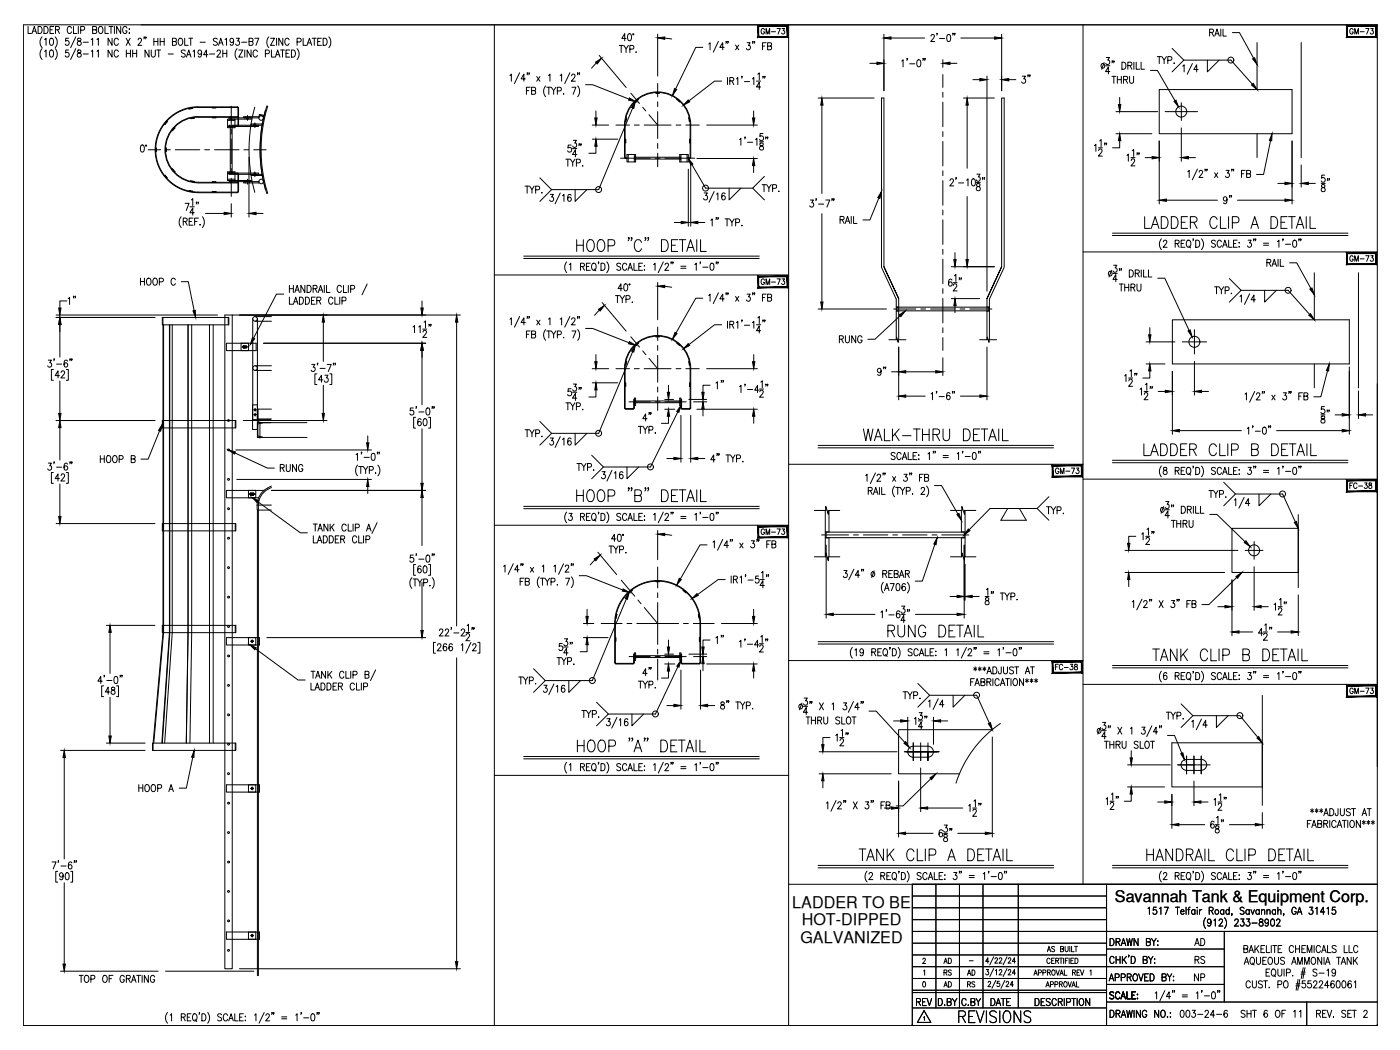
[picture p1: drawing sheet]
<svg xmlns="http://www.w3.org/2000/svg" width="610mm" height="457mm" viewBox="0 0 610 457" stroke-linecap="round" stroke-linejoin="round" font-family="sans-serif">
<defs><g id="words">
<text font-size="10.6" x="250.1" y="219.8">HOOP &quot;B&quot; DETAIL</text>
<g font-size="10.1">
<text x="250.1" y="110.8">HOOP &quot;C&quot; DETAIL</text>
<text x="250.5" y="328.4">HOOP &quot;A&quot; DETAIL</text>
</g>
<g font-size="9.3">
<text x="497.1" y="199.7">LADDER CLIP B DETAIL</text>
<text x="385.6" y="278.7">RUNG DETAIL</text>
<text x="373.2" y="376.1">TANK CLIP A DETAIL</text>
<text x="498.5" y="376.1">HANDRAIL CLIP DETAIL</text>
<text x="416.6" y="446.6">REVISIONS</text>
</g>
<g font-size="8.8">
<text x="497.4" y="100.5">LADDER CLIP A DETAIL</text>
<text x="375" y="193">WALK-THRU DETAIL</text>
<text x="500.9" y="288.9">TANK CLIP B DETAIL</text>
</g>
<text font-size="7.5" x="387" y="164.7" transform="rotate(-90 387 164.7)">9&quot;</text>
<g font-size="7.1">
<text x="444.1" y="37.4">3&quot;</text>
<text x="531.6" y="90">9&quot;</text>
<text x="580" y="84.7" transform="rotate(-90 580 84.7)">58&quot;</text>
<text x="580" y="185.6" transform="rotate(-90 580 185.6)">58&quot;</text>
<text x="540.8" y="421.6">AQUEOUS AMMONIA TANK</text>
</g>
<g font-size="7">
<text x="345" y="395.3">LADDER TO BE</text>
<text x="485.5" y="392.7">Savannah Tank &amp; Equipment Corp.</text>
<text x="349.1" y="403">HOT-DIPPED</text>
<text x="348.5" y="410.7">GALVANIZED</text>
</g>
<g font-size="6.6">
<text x="525.6" y="16.9">RAIL</text>
<text x="34.2" y="133.7" transform="rotate(-90 34.2 133.7)">1&quot;</text>
<text x="364.8" y="150.6">RUNG</text>
<text x="316.1" y="170.4" transform="rotate(-90 316.1 170.4)">1&quot;</text>
<text x="227.9" y="191.6">TYP.</text>
<text x="121" y="206.7">RUNG</text>
<text x="316.1" y="281.5" transform="rotate(-90 316.1 281.5)">1&quot;</text>
<text x="392.3" y="305.5">TYP.</text>
<text x="59.6" y="346.1">HOOP A</text>
<text x="482.6" y="413.1">DRAWN BY:</text>
<text x="519.3" y="413.1">AD</text>
<text x="519.3" y="420.9">RS</text>
<text x="33.5" y="429">TOP OF GRATING</text>
<text x="482.2" y="428.3">APPROVED BY:</text>
<text x="519.3" y="428.3">NP</text>
<text x="398.3" y="439.2">REV</text>
<text x="407.8" y="439.2">D.BY</text>
<text x="418" y="439.2">C.BY</text>
<text x="430.7" y="439.2">DATE</text>
<text x="512.9" y="444.1">003-24-6</text>
<text x="539.4" y="444.1">SHT 6 OF 11</text>
<text x="572.2" y="444.1">REV. SET 2</text>
</g>
<g font-size="6.2">
<text x="364.8" y="98.4">RAIL</text>
<text x="550.7" y="117.1">RAIL</text>
<text x="60.3" y="125.2">HOOP C</text>
<text x="528.1" y="129.1">TYP.</text>
<text x="42.7" y="202.5">HOOP B</text>
<text x="250.5" y="206">TYP.</text>
<text x="506.9" y="314.3">TYP.</text>
<text x="540.8" y="415.9">BAKELITE CHEMICALS LLC</text>
<text x="482.2" y="436">SCALE:</text>
</g>
<g font-size="5.7">
<text x="330.6" y="16.2">GM-73</text>
<text x="587" y="16.2">GM-73</text>
<text x="587" y="115">GM-73</text>
<text x="330.6" y="125.2">GM-73</text>
<text x="458.6" y="207.4">GM-73</text>
<text x="330.6" y="233.9">GM-73</text>
<text x="458.6" y="292.8">FC-38</text>
<text x="587" y="303.4">GM-73</text>
<text x="410.3" y="420.9">AD</text>
<text x="410.3" y="431.1">AD</text>
<text x="420.5" y="431.1">RS</text>
<text x="454.4" y="431.1">APPROVAL</text>
</g>
<g font-size="5.3">
<text x="587" y="213.8">FC-38</text>
<text x="455.1" y="415.6">AS BUILT</text>
<text x="410.3" y="425.8">RS</text>
<text x="420.5" y="425.8">AD</text>
<text x="449.4" y="425.8">APPROVAL REV 1</text>
</g>
<text font-size="2.6" x="421.2" y="419.5">-</text>
</g></defs>
<!-- layer: 0 -->
<g fill="none" stroke="#000" stroke-width=".44">
<path d="M10.2 10.8h589.5v435.7h-589.5zM215.3 10.8v435.7M343.4 10.8v435.7M471.6 10.8v374.2M215.3 119.7h128.1M471.6 109.7h128.1M343.4 202.2h128.2M471.6 208.6h128.1M215.3 228.7h128.1M343.4 287.6h128.2M471.6 298h128.1M215.3 337.6h128.1"/>
<path d="M343.4 385h256.3M397.2 390.2h84.6M397.2 395.3h84.6M397.2 385v61.5M407.5 385v53.9M417.8 385v53.9M428 385v53.9M443.4 385v53.9M481.8 385v61.5M397.2 400.4h84.6M397.2 410.7h84.6M397.2 415.8h84.6"/>
<path d="M397.2 405.6h202.5M481.8 413.2h51.3M533.1 405.6v30.7M397.2 426.1h84.6M397.2 420.9h135.9M397.2 432.2h84.6M397.2 431.2h84.6M397.2 438.9h84.6M481.8 436.3h117.9M481.8 428.6h51.3M569 436.3v10.2"/>
</g>
<!-- layer: DIM -->
<g fill="none" stroke="#000" stroke-width=".44">
<path d="M269.6 19.8h1.8M270.5 19.8v3.1M271.6 19.8l1 1.5v1.6M272.6 16.7h-1.9l1.3-2v3.1M273.6 14.8l.4-.1a1.82 1.82 0 0 1 .3 3.1h-.3a2.14 2.14 0 0 1-.4-3zM273.6 19.8l-1 1.5M275.6 14.7h.3v.4h-.3zM286.4 14.9v18.2M289.4 16.6l3.1 .4M308.6 19.2l.6-.6v3.1M312.8 18l-2.2 4.7M316.3 18.2h-.3h.3l-.3 .7"/>
<path d="M317.1 18.2h-.3h.3l-.3 .7M320.3 19.6l1.4 2.1M321.7 19.6l-1.4 2.1M325.3 18.6h1.3l-.7 1.2a.93 .93 0 0 1 .7 1.4 .93 .93 0 0 1-1.6-.1M327.9 18.2h-.3h.3l-.3 .7M328.6 18.2h-.2h.2l-.2 .7M333.6 18.6h-1.6v3.1M384.9 15v24.5M388 16.6h14.7M405.4 15.8l.5-.8 .7 .2 .3 .4-.4 1.1-1.3 1.4h1.8M408.1 14.6h-.2h.2l-.2 .7M409.1 16.8h2.2"/>
<path d="M412.6 15.2a.85 .85 0 0 1 1.2 .4l.2 .8a1.31 1.31 0 0 1-1.1 1.7 2.26 2.26 0 0 1-.3-2.9zM415.1 14.6h-.3h.3l-.3 .7M415.8 14.6h-.2h.2l-.2 .7M418.4 16.6h14.7M436.1 15v24.5M536.6 14.2h3.1l6.2 11.2M222 32.9l.7-.6v3.1M226.3 31.7l-2.3 4.7M228.8 34.3h-1.9l1.2-2v3.1M229.2 39.5h1M229.7 31.8h-.2h.2l-.2 .8M230.5 31.8h-.3h.3l-.3 .8"/>
<path d="M230.9 38h-1.7v3.1M231.5 39.5l1.5-.2 .1-1-1.6-.3v3.1l1.6-.3 .1-.7-.6-.6M233.7 33.3l1.4 2.1M235.1 33.3l-1.4 2.1M237.6 37.4a3.6 3.6 0 0 0 0 4.7M238.1 38h1.7M238.8 32.9l.7-.6v3.1M239 38v3.1M240.1 38l1 1.5v1.6M242 38l-.9 1.5M242.7 39.6l1.5-.1 .1-1.2-1.6-.3v3.1M243.9 32.9l.6-.6v3.1"/>
<path d="M248.1 31.7l-2.2 4.7M248.9 33l.3-.6a.85 .85 0 0 1 1.2 .3 .85 .85 0 0 1-.4 1.2l-1.2 1.5h1.7M249 38h1.8l-1.3 3.1M251.5 37.4a3.6 3.6 0 0 1 0 4.7M251.7 31.8h-.3h.3l-.3 .8M252.4 31.8l-.2 .8M255 36.9h3l15.9 6.3M259.7 27.4l-2.1 2.3M260.9 24.1l11.8 14M274.3 21.4l1.4-.1 .2-1.2-1.6-.3v3.1M277 22.6v.3zM306 20.6h-3l-8.8 18.2"/>
<path d="M314.2 35.3h-3.1l-11.1 8.6M315.3 20.6h-1.9l1.3-2v3.1M316.8 33.8v3M317.8 35.2l1.5-.1 .1-1-1.6-.3v3M318.7 35.2l.8 1.6M320.7 34.3l.6-.5v3M323.1 33.3l-.2 .8M324.1 35.5h2.3M327.6 34.3l.6-.5v3M329.4 35.3h1.8M330 32.3l.6-.6v3.1M331.2 37.9h-1.8l1.2-2.1v3.1"/>
<path d="M332 20.1h1M332.3 33.3h-.2h.2l-.2 .8M333.1 33.3h-.2h.2l-.2 .8M334.2 20.1l1.5-.2 .3-.4-.3-.8-1.5-.1v3.1l1.7-.3 .1-.8-.6-.5M378.7 27.6h3.1M392.6 26.6l.6-.6v3.1M395.1 25.6h-.3h.3l-.3 .7M396.1 27.8h2.2M399.6 26.2l.4-.2a1.67 1.67 0 0 1 1 1.6 1.67 1.67 0 0 1-1 1.5 2.14 2.14 0 0 1-.4-2.9zM402.1 25.6h-.3h.3l-.3 .7M402.8 25.6h-.2h.2l-.2 .7M410.5 26v3.3"/>
<path d="M413.6 27.6h3.1M423.6 34.7h3.1M429.8 33.1v93.7M439.2 34.7h3.1M480.8 27.2l-1.1 3M481.4 28.6h1.9M481.7 25h1.4l-.8 1.2a.94 .94 0 0 1 .8 1.4 .94 .94 0 0 1-1.6-.1M483.3 31.2h-1.9l1.2-2.1v3.1M484.2 33.2h1.7M484.4 26.6h-.2h.2l-.2 .8M485 33.2v3.1M485.1 26.6h-.2h.2l-.2 .8"/>
<path d="M486.5 34.7h1.8M486.5 33.2v3.1M488.3 33.2v3.1M488.5 27.1a1.56 1.56 0 0 1 1.8 1.5 1.56 1.56 0 0 1-1.8 1.6zM489.2 34.7l1.6-.1 .1-1.1-1.7-.3v3.1M490.1 34.7l.9 1.6M491.1 28.5l1.5-.1 .1-1-1.6-.3v3.1M491.9 33.2v2.2a.87 .87 0 0 0 .8 .9 .87 .87 0 0 0 .9-.9v-2.2M492 28.5l.9 1.7M493.7 27.1v3.1M494.7 27.1v3.1h1.5M496.9 27.1v3.1h1.4"/>
<path d="M500.9 30.7h3.1l7.6 13.2M503.9 24.7h1.8M504.8 24.7v3M505.9 24.7l1 1.4v1.6M507.9 24.7l-1 1.4M508.5 26.3l1.5-.2 .3-.4-.3-.9-1.5-.1v3M510.4 21.1l5.1 5.1-5.1 5.1M511.2 27.4v.3zM515 28.8l.6-.6v3.1M515.5 26.2h20.5l9.3 10.5M519.2 27.7l-2.2 4.6M521.7 30.3h-1.9l1.3-2.1v3.1"/>
<path d="M525.7 26.2v5.1l5.1-5.1M245.4 40.8v.3zM257.9 54.5h7.1M259.5 48.3v3.1M275.5 47l-14.8 35.6h-20.5M307.7 54.5h22.1M324.5 59.7h-.2h.2l-.2 .8M328.2 48.3v3.1M332.2 58.1h-1.2l-.1 1.4a.96 .96 0 0 1 1.4 0 .96 .96 0 0 1-.2 1.4 .96 .96 0 0 1-1.4-.3M333.6 59.7h-.3h.3l-.3 .8M334.3 59.7h-.2h.2l-.2 .8M356.3 42.7h24.3"/>
<path d="M357.9 45.8v38.5M419.5 42.7h13.5M421.1 45.8v27.5M485.9 58.2h15.7M485.9 48.6h18.2M487.5 42.4v3.1M514.4 55.7v14.5M61.5 63.3l.6-.2a1.82 1.82 0 0 1-.2 3.1 2.2 2.2 0 0 1-.4-2.9zM63.4 63.2h.4v.4h-.4zM108.4 68.4v26.1M235.1 77.4l5.1 5.2-5.1 5.1M246.4 69.3h1.7"/>
<path d="M247.3 69.3v3.1M248.4 69.3l1 1.5v1.6M248.7 63.2h-1.3l-.1 1.3a.97 .97 0 0 1 1.4 0 .97 .97 0 0 1-.1 1.4 .97 .97 0 0 1-1.4-.2M249.3 64.7h1.9M249.6 61.1h1.4l-.7 1.2a.93 .93 0 0 1 .7 1.4 .93 .93 0 0 1-1.6-.1M250.3 69.3l-.9 1.5M251 70.9l1.5-.1 .2-.5-.2-.9-1.5-.1v3.1M251.2 67.3h-1.9l1.3-2.1v3.1M252.3 62.7h-.3h.3l-.3 .8M253.1 62.7h-.3h.3l-.3 .8M253.6 72.2h.3zM257.9 60.6h11.1"/>
<path d="M259.5 63.7v3h-3.1M299.7 73.7v24.8M300.8 71.7v26.8M301.3 71.7l5.9 10.2h20.5M303.4 69h26.4M322 60.8l.6-.6v3.1M325.5 61.9h2.2M328.2 72.1v3.1M329 60.8l.6-.6v3.1M330.7 61.7h1.8M331 62.4v.9a1.13 1.13 0 0 1 1.3 .6 1.13 1.13 0 0 1-.5 1.4 .99 .99 0 0 1-1.1-1 .99 .99 0 0 1 1.3-.9l.3-.7a.89 .89 0 0 0-1.3-.3zM332.9 76.8l-5.2 5.1 5.2 5.2"/>
<path d="M413.7 78.6l.4-.7h.5l.5 .6-.3 1-1.3 1.5h1.8M416.4 77.4h-.3h.3l-.3 .8M417.4 79.6h2.2M420.9 78.5l.6-.6v3.1M423.4 78l.6-.1a2 2 0 0 1 0 3.1h-.3a2.14 2.14 0 0 1-.3-3zM425.1 79.4h1.7M425.4 75.8h1.3l-.7 1.2a.93 .93 0 0 1 .7 1.5 .93 .93 0 0 1-1.6-.2M428 77.4h-.3h.3l-.3 .8M428.7 77.4h-.2h.2l-.2 .8M476.5 63.4l.7-.6v3.1M478.3 64.4h1.7M478.4 65.6l.2-.6 .8-.1 .5 .9-1.6 2.2h1.7"/>
<path d="M478.8 61.4l.7-.6v3.1M481.1 62.4h-.2h.2l-.2 .7M481.9 62.4h-.3h.3l-.3 .7M487.5 61.3v3.1h-3.1M490.7 67.7l.6-.6v3.1M492.4 68.6h1.8M492.6 69.9l.4-.7 .8 .1 .3 .4-.4 1.1-1.3 1.4h1.8M493 65.6l.6-.5v3M495.3 66.7h-.3h.3l-.3 .7M496 66.7h-.2h.2l-.2 .7M498.6 68.6h3.1M504.8 61.4v27.4"/>
<path d="M517.2 74.8l.6-.6v3.1M517.5 68.6h3M521.4 73.6l-2.2 4.7M522.2 74.9l.4-.7h.5l.5 .6-.3 1-1.3 1.5h1.8M524.9 73.8h-.3h.3l-.3 .7M525.6 73.8h-.2h.2l-.2 .7M528.9 75.2l1.4 2.1M530.3 75.2l-1.4 2.1M533.9 74.2h1.3l-.7 1.2a.93 .93 0 0 1 .7 1.4 .93 .93 0 0 1-1.6-.1M536.5 73.8h-.3h.3l-.3 .7M537.2 73.8l-.2 .7M540.6 75.7h1"/>
<path d="M542.2 74.2h-1.6v3.1M542.8 75.7l1.5-.2 .1-1-1.6-.3v3.1l1.6-.3 .2-.7-.7-.6M553.2 61.2l-3 14.8h-3.1M556.4 79.9h3.1M562.6 61.4v27.4M566.6 71.8v9.7M569.7 79.9h3M78.9 94.4a3.5 3.5 0 0 0 0 4.7M79.8 96.4l1.5-.1 .1-1-1.6-.3v3.1M80.6 88.5h1.7l-1.2 3.1M80.6 96.4l.9 1.7M82.4 96.4h1"/>
<path d="M82.7 90.1h1.9M83.3 87.1l.6-.6v3M84 95h-1.6v3.1h1.6M84.6 92.6h-1.9l1.2-2v3.1M84.7 96.4h1.1M85.7 88.1h-.3h.3l-.3 .7M86.4 95h-1.7v3.1M86.4 88.1h-.2h.2l-.2 .7M87 97.9h.2zM88.1 94.4a3.6 3.6 0 0 1 0 4.7M89.5 92.9h8.1M100.7 88.7v5.8"/>
<path d="M111.5 92.9h3M228.6 81h1.8M229.5 81v3.1M230.6 81l1 1.5v1.6M232.6 81l-1 1.5M233.2 82.6l1.5-.1 .3-.4-.3-.9-1.5-.2v3.1M236 83.8v.3zM239.6 84.6h1.3l-.7 1.2a.94 .94 0 0 1 .8 1.4 .94 .94 0 0 1-1.7-.1M244 84l-2.3 4.7M244.9 85.2l.7-.6v3.1M248.7 85.1l-.8-.5a1.73 1.73 0 0 0 .2 3.1 .86 .86 0 0 0 .8-.8 .86 .86 0 0 0-.8-.9 .86 .86 0 0 0-.9 .7M250.4 82.6v5.1l5.2-5.1"/>
<path d="M293.6 96.9h3M303.9 96.9h3M306.6 84h1.4l-.8 1.1a.95 .95 0 0 1 .8 1.5 .95 .95 0 0 1-1.6-.1M309.5 95.9l.6-.6v3.1M311 83.4l-2.3 4.7M312 94.9h-.3h.3l-.3 .7M312 84.6l.6-.6v3.1M312.7 94.9h-.2h.2l-.2 .7M315.7 84.4l-.1-.3a.8 .8 0 0 0-1.2 .5v2a.82 .82 0 0 0 1.2 .1 .82 .82 0 0 0-.2-1.3 .82 .82 0 0 0-1.2 .6M315.7 95.3h1.7M316.6 95.3v3.1M317.5 81.9v5.2l5.1-5.2"/>
<path d="M317.7 95.3l1 1.5v1.6M319.7 95.3l-1 1.5M320.3 96.9l1.5-.1 .1-1.2-1.6-.3v3.1M323.1 98.1v.3zM331.8 80.4h1.8M332.7 80.4v3.1M333.8 80.4l1 1.4v1.7M335.8 80.4l-1 1.4M336.4 82l1.5-.2v-1.3l-1.5-.1v3.1M339 83.3h.3zM352.8 87.1h1.4l-.7 1.2a.93 .93 0 0 1 .7 1.4 .93 .93 0 0 1-1.6-.1M355.5 86.7h-.3h.3l-.3 .7"/>
<path d="M356.4 88.9h2.3M357.9 93v38.5M359.6 87.1h1.7l-1.2 3.1M362.4 86.7l-.2 .7M363.2 86.7h-.3h.3l-.3 .7M382.7 86.2l-3.9 9.6h-3.1M421.1 85.6v27.4M425.4 80.1v.9a1.14 1.14 0 0 1 1.3 .6 1.14 1.14 0 0 1-.5 1.4 1 1 0 0 1-1.2-1 1 1 0 0 1 1.4-.9l.3-.4-.1-.6zM507.9 87.2h22.2M538.8 87.2h20.7M228 111.5h102.6M228 112.5h102.6"/>
<path d="M246.7 114a3.6 3.6 0 0 0 0 4.7M247.9 115.2l.6-.6v3.1M252.8 116l1.4-.1 .3-.4-.3-.8-1.4-.1v3.1M253.6 116l.9 1.7M255.3 116h1.1M257 114.6h-1.7v3.1h1.7M258.1 114.7l.2-.1a1.66 1.66 0 0 1 1.4 1.2 1.66 1.66 0 0 1-.6 1.7 1.44 1.44 0 0 1-1.6-.7 1.44 1.44 0 0 1 .3-1.8zM258.7 117.1l.7 .9M260.7 114.2h-.2h.2l-.2 .7M261.7 114.6a1.64 1.64 0 0 1 1.8 1 1.64 1.64 0 0 1-.5 1.9l-1.3 .2zM264.2 114a3.5 3.5 0 0 1 0 4.7M270.3 115l-.6-.4-1.2 .4 .3 .8 1.2 .5 .3 .9a1 1 0 0 1-1.8 0"/>
<path d="M272.9 115.3a.96 .96 0 0 0-1.2-.7 .96 .96 0 0 0-.7 1.2v.7a.96 .96 0 0 0 .8 1.2 .96 .96 0 0 0 1.1-.8M273.4 117.7l1-3.1 1 3.1M273.8 116.6h1.2M276 114.6v3.1h1.5M278.2 116h.9M279.8 114.6h-1.6v3.1h1.6M280.5 117.5h.2zM280.6 115.6v.3zM284.6 115.2l.6-.6v3.1M288.8 114l-2.2 4.7M289.6 115.3l.2-.6a.86 .86 0 0 1 1.2 .3 .86 .86 0 0 1-.3 1.2l-1.2 1.5h1.7M292.3 114.2h-.2h.2l-.2 .7"/>
<path d="M293.1 114.2l-.3 .7M296.4 115.9h2.3M296.4 116.8h2.3M302.5 115.2l.7-.6v3.1M305 114.2h-.2h.2l-.2 .7M306 116.3h2.3M309.5 114.7l.6-.1a1.8 1.8 0 0 1-.2 3.1 2.2 2.2 0 0 1-.4-3zM312 114.2h-.2h.2l-.2 .7M312.7 114.2h-.2h.2l-.2 .7M414.2 116.1h18.8M415.8 110v3M484 117.7l-1.1 2.9"/>
<path d="M484.4 102.5h102.5M484.4 101.5h102.5M484.6 119.1h1.9M484.9 115.5h1.4l-.8 1.1a.95 .95 0 0 1 .8 1.5 .95 .95 0 0 1-1.6-.1M487.6 117.1h-.2h.2l-.2 .7M488.3 117.1h-.2h.2l-.2 .7M491.7 117.5a1.56 1.56 0 0 1 1.8 1.6 1.56 1.56 0 0 1-1.8 1.5zM494.3 119l1.5-.2 .2-1-1.7-.3v3.1M495.2 119l.9 1.6M496.9 117.5v3.1M498 117.5v3.1h1.4M500.1 117.5v3.1h1.5"/>
<path d="M505.7 104a3.6 3.6 0 0 0 0 4.7M506.6 105.3l.2-.6 .8-.1 .5 .9-1.6 2.2h1.7M511.7 106.1l1.5-.2 .1-1-1.6-.3v3.1M512.6 106.1l.8 1.6M514.3 106.1h1M515.9 104.6h-1.6v3.1h1.6M517 104.7l.3-.1a1.58 1.58 0 0 1 1.3 1.5 1.58 1.58 0 0 1-1.3 1.6 1.94 1.94 0 0 1-.3-3zM517.7 107.1l.7 .9M519.7 104.2h-.3h.3l-.3 .7M520.6 104.6a1.56 1.56 0 0 1 1.8 1.5 1.56 1.56 0 0 1-1.8 1.6zM523.1 104a3.5 3.5 0 0 1 0 4.7M529.2 105a.92 .92 0 0 0-.9-.5 .92 .92 0 0 0-.8 .8l.3 .5 1.3 .7 .1 .7a1 1 0 0 1-1.7 0"/>
<path d="M531.9 105.3a.96 .96 0 0 0-1.2-.7 .96 .96 0 0 0-.7 1.2v.7a.96 .96 0 0 0 .7 1.2 .96 .96 0 0 0 1.2-.8M532.4 107.7l.9-3.1 1.1 3.1M532.8 106.7h1.2M535 104.6v3.1h1.5M537.1 106.1h1M538.7 104.6h-1.6v3.1h1.6M539.4 107.5h.3zM539.6 105.6v.3zM543.5 104.6h1.3l-.7 1.2a.92 .92 0 0 1 .7 1.4 .92 .92 0 0 1-1.6-.1M546 104.2h-.2h.2l-.2 .7M546.8 104.2h-.2h.2l-.2 .7M550.1 105.9h2.3"/>
<path d="M550.1 106.8h2.3M556.2 105.2l.7-.6v3.1M558.7 104.2h-.2h.2l-.2 .7M559.8 106.4h2.2M561.5 114.4h3.1l6.2 11.2M563.2 104.7l.4-.1a1.67 1.67 0 0 1 1 1.5 1.67 1.67 0 0 1-1 1.6 2.14 2.14 0 0 1-.4-3zM565.7 104.2h-.2h.2l-.2 .7M566.5 104.2h-.3h.3l-.3 .7M24.5 138.2h43M24.5 137.2h70.2M29.2 131h-3.1v3.1M78.9 122.7h3.1l2.5 12.5"/>
<path d="M101.1 137.2h99.3M123.5 128.1h-3.1l-10 19.1M126 129.4v3.1h1.5M126 124.3v3.1M126 125.7h1.7M127.7 132.5l1.1-3.1 .9 3.1M127.7 124.3v3.1M128.1 131.4h1.3M128.4 127.4l1-3.1 1 3.1M128.8 126.3h1.2M130.4 129.4a1.56 1.56 0 0 1 1.8 1.5 1.56 1.56 0 0 1-1.8 1.6zM132.7 124.3v3.1l-1.7-3.1v3.1"/>
<path d="M133 129.4a1.56 1.56 0 0 1 1.8 1.5 1.56 1.56 0 0 1-1.8 1.6zM133.7 124.3a1.57 1.57 0 0 1 1.8 1.5 1.57 1.57 0 0 1-1.8 1.6zM135.6 130.9h1M136.3 125.7l1.6-.1v-1.2l-1.6-.1v3.1M137.2 129.4h-1.6v3.1h1.6M137.2 125.7l.9 1.7M138 130.9l1.5-.2 .2-.4-.2-.8-1.5-.1v3.1M138.6 127.4l1-3.1 1 3.1M138.8 130.9l.9 1.6M139 126.3h1.2M141.2 124.3v3.1M142.2 124.3v3.1h1.5"/>
<path d="M144.9 130.1a.96 .96 0 0 0-1.1-.7 .96 .96 0 0 0-.7 1.2v.7a.96 .96 0 0 0 .7 1.2 .96 .96 0 0 0 1.1-.8M145.8 129.4v3.1h1.5M147.9 129.4v3.1M148.7 125a.96 .96 0 0 0-1.2-.7 .96 .96 0 0 0-.7 1.1v.8a.96 .96 0 0 0 .7 1.1 .96 .96 0 0 0 1.2-.7M148.9 131l1.5-.1v-1.4l-1.5-.1v3.1M149.5 124.3v3.1h1.5M151.7 124.3v3.1M152.7 125.9l1.5-.2 .2-.4-.2-.9-1.5-.1v3.1M159.9 123.7l-2.3 4.7M183.8 131v3.1M222 139l.7-.6v3M226.3 137.8l-2.3 4.7"/>
<path d="M229.7 137.9h-.2h.2l-.2 .8M230.5 137.9h-.3h.3l-.3 .8M233.7 139.4l1.4 2M235.1 139.4l-1.4 2M238.8 139l.7-.6v3M243.9 139l.6-.6v3M248.1 137.8l-2.2 4.7M248.9 139.1l.5-.7h.5l.5 .6-.4 1-1.2 1.4h1.7M251.7 137.9h-.3h.3l-.3 .8M252.4 137.9l-.2 .8M261 135l-2.1 2.3M262.2 131.8l10.5 12.4"/>
<path d="M268 128.7h1.7M268.8 128.7v3.1M270 128.7l1 1.5v1.6M271 125.7h-1.9l1.3-2.1v3.1M272 123.8l.4-.2a1.7 1.7 0 0 1 .9 1.5 1.7 1.7 0 0 1-.9 1.6 2.14 2.14 0 0 1-.4-2.9zM272 128.7l-1 1.5M272.6 130.3l1.5-.1 .1-1.2-1.6-.3v3.1M273.9 123.7h.3v.4h-.3zM275.3 131.5v.3zM286.4 123v16.2M289.4 124.7l3.1 .4M306 129.9h-3l-8.7 15.1"/>
<path d="M308.6 128.7l.6-.6v3.1M312.8 127.5l-2.2 4.7M315.3 130.1h-1.9l1.3-2v3.1M316.3 127.6h-.3h.3l-.3 .8M316.8 139.9v3M317.1 127.6h-.3h.3l-.3 .8M320.3 129.1l1.4 2.1M321.7 129.1l-1.4 2.1M323.1 139.4l-.2 .8M325.3 128.1h1.3l-.7 1.2a.93 .93 0 0 1 .7 1.4 .93 .93 0 0 1-1.6-.1M327.9 127.6h-.3h.3l-.3 .8M328.6 127.6h-.2h.2l-.2 .8"/>
<path d="M330 138.4l.6-.6v3.1M332 129.6h1M332.3 139.4h-.2h.2l-.2 .8M333.1 139.4h-.2h.2l-.2 .8M333.6 128.1h-1.6v3.1M334.2 129.6l1.5-.2 .2-1-1.7-.3v3.1l1.7-.3 .1-.8-.6-.5M356.3 134.5h29.7M392 137.5l-11 10.2h-3.1M414.2 130h12.3M414.5 122l-.7-.4a1.77 1.77 0 0 0 .1 3 .86 .86 0 0 0 .8-.8 .86 .86 0 0 0-.7-.9 .86 .86 0 0 0-1 .7M415 123.1h1.8M415.1 124.3l.3-.5 .7-.2 .5 .9-1.6 2.2h1.8"/>
<path d="M415.6 120.1l.6-.6v3.1M415.8 133.1v3.1M417.9 121.1h-.3h.3l-.3 .7M418.6 121.1h-.2h.2l-.2 .7M486.5 121.6h-1.9l1.2-2v3.1M487.4 123.7h1.7M488.2 123.7v3.1M489.7 123.7v3.1M489.7 125.2h1.8M491.5 123.7v3.1M492.4 125.2l1.6-.2v-1.2l-1.6-.1v3.1M493.3 125.2l.9 1.6"/>
<path d="M495.1 123.7v2.2a.87 .87 0 0 0 .8 .9 .87 .87 0 0 0 .9-.9v-2.2M504.1 121.1h3.1l10.6 22.8M535.3 121.3l5.1 5.1-5.1 5.1M539.9 129l.6-.5v3M540.4 126.4h20.5l9.4 10.5M544.1 127.9l-2.2 4.7M546.6 130.5h-1.8l1.2-2v3M550.7 126.4v5.1l5.1-5.1M21 156.8h1.4l-.7 1.2a.93 .93 0 0 1 .7 1.4 .93 .93 0 0 1-1.6-.1M23.7 156.4h-.3h.3l-.3 .7M24.6 158.6h2.3M26.1 141.3v14.2"/>
<path d="M29.4 157.2l-.8-.4a1.77 1.77 0 0 0 .1 3.1 .9 .9 0 0 0 .8-1.2 .9 .9 0 0 0-1.2-.6l-.4 .7M30.6 156.4l-.2 .7M31.4 156.4h-.3h.3l-.3 .7M114.8 149.5h70.6M135.7 158.7h1.4l-.8 1.2a.92 .92 0 0 1 .8 1.4 .92 .92 0 0 1-1.6-.1M138.4 158.2h-.3h.3l-.3 .8M140.8 140.3v17.1M142.5 158.7h1.7l-1.3 3.1M145.3 158.2h-.2h.2l-.2 .8M146.1 158.2h-.3h.3l-.3 .8M179.9 142.4l.6-.6v3.1M182.4 142.4l.6-.6v3.1"/>
<path d="M183.8 152.5v23.8M184.1 143.3h1.7M184.2 144.6l.5-.8h.5l.5 .6-.4 1-1.2 1.5h1.7M184.6 140.3l.7-.6v3.1M186.9 141.4l-.2 .7M187.7 141.4h-.3h.3l-.3 .7M198.8 140.3v132.3M228.8 140.4h-1.9l1.2-2v3M229.2 145.6h1M230.9 144.1h-1.7v3.1M231.5 145.6l1.5-.2 .1-1-1.6-.3v3.1l1.6-.3 .1-.8-.6-.5M237.6 143.5a3.6 3.6 0 0 0 0 4.7"/>
<path d="M238.1 144.1h1.7M239 144.1v3.1M240.1 144.1l1 1.5v1.6M242 144.1l-.9 1.5M242.7 145.7l1.5-.1 .1-1.2-1.6-.3v3.1M245.4 146.9v.3zM249 144.1h1.8l-1.3 3.1M251.5 143.5a3.6 3.6 0 0 1 0 4.7M255 143h3l15.9 6.2M259.5 154.4v3.1M275.5 153.1l-14.8 35.6h-20.5M314.2 141.4h-3.1l-11.1 8.6"/>
<path d="M317.8 141.3l1.5-.1 .2-.5-.2-.7-1.5-.1v3M318.7 141.3l.8 1.6M320.7 140.5l.6-.6v3M324.1 141.6h2.3M327.6 140.5l.6-.6v3M328.2 154.4v3.1M329.4 141.4h1.8M331.2 144h-1.8l1.2-2.1v3.1M387 147.9h3.4v-1.1l.7 2.3v-1.2h3.3M391.3 151.1v23M410.5 155.8v7.7M426.6 147.9h3.3v-1.1l.7 2.3v-1.2h3.3"/>
<path d="M429.8 151.1v23M499.1 148.9h12.5M499.1 158.5h8.2M500.7 142.7v3.1M520.1 157.4v14.7M587.5 159.8v29.3M23.3 160.9h-.9v4.7h.9M25.9 163.5h-1.9l1.3-2v3.1M26.1 165.9v14.1M26.6 162.2l.5-.7h.5l.5 .6-.3 1-1.3 1.5h1.8M28.9 160.9h.8v4.7h-.8M138 162.8h-.9v4.6h.9"/>
<path d="M139.3 160.4h2.3M140.6 165.4h-1.9l1.3-2v3M140.8 167.7v12.3M141.5 163.4h1.3l-.7 1.1a.93 .93 0 0 1 .7 1.5 .93 .93 0 0 1-1.6-.2M143.6 162.8h.9v4.6h-.9M180 177.6h-1.3l-.1 1.4a.96 .96 0 0 1 1.4 0 .96 .96 0 0 1-.1 1.4 .96 .96 0 0 1-1.4-.3M181.3 177.2h-.2h.2l-.2 .7M182.4 179.4h2.2M185.8 177.8a.8 .8 0 0 1 1.3 .4l.1 .8a1.33 1.33 0 0 1-1 1.7 2.14 2.14 0 0 1-.4-2.9zM188.3 177.2h-.2h.2l-.2 .7M189 177.2l-.2 .7M246.4 175.4h1.7"/>
<path d="M247.3 175.4v3.1M248.4 175.4l1 1.5v1.6M248.7 169.3h-1.3l-.1 1.3a.97 .97 0 0 1 1.4 0 .97 .97 0 0 1-.1 1.4 .97 .97 0 0 1-1.4-.2M249.3 170.8h1.9M249.6 167.2h1.4l-.7 1.2a.93 .93 0 0 1 .7 1.4 .93 .93 0 0 1-1.6-.1M250.3 175.4l-.9 1.5M251 177l1.5-.1 .1-1.2-1.6-.3v3.1M251.2 173.4h-1.9l1.3-2.1v3.1M252.3 168.8h-.3h.3l-.3 .8M253.1 168.8h-.3h.3l-.3 .8M253.7 178.2v.3zM257.9 160.5h7.1"/>
<path d="M257.9 166.7h11.1M259.5 169.8v3.1h-3.1M282.8 179.8h-.3h.3l-.3 .7M283.5 179.8h-.3h.3l-.3 .7M289.5 178.2h4.3M289.5 173.9h3.8M291.1 167.7v3.1M295.1 179.3l-11.9 24h-20.5M300 173.9h7.7M302 175h5.7M303.4 178.2h26.4M306.1 178.1v3"/>
<path d="M307.7 160.5h22.1M309.2 167.7h-3.1v3.1M322 168.4l.7-.6v3.1M324.5 167.4h-.2h.2l-.2 .7M325.5 169.6h2.2M330.5 169.9h-1.9l1.2-2.1v3.1M330.7 169.4h1.8M330.9 170.6l.5-.7 .7 .1 .2 .4-.3 1.1-1.3 1.4h1.8M331.3 166.4l.6-.6v3M333.6 167.4h-.2h.2l-.2 .7M334.3 167.4h-.2h.2l-.2 .7M388.2 161.9h3.1"/>
<path d="M394.4 172.5h8.5M394.4 161.9h13M405.4 171.5l.6-.5v3M407.9 170.5h-.2h.2l-.2 .8M408.9 172.7h2.3M413.6 171.4l-.7-.4a1.78 1.78 0 0 0 .1 3 .87 .87 0 0 0 .9-.8 .87 .87 0 0 0-.8-.9 .87 .87 0 0 0-1 .7M414.9 170.5h-.3h.3l-.3 .8M415.6 170.5l-.2 .8M418.2 172.5h8.5M489.7 163.7l.6-.6v3M491.4 164.6h1.8M491.6 165.9l.4-.8h.5l.5 .6-.3 1-1.3 1.5h1.8"/>
<path d="M492 161.6l.6-.6v3.1M494.3 162.6h-.3h.3l-.3 .8M495 162.6h-.2h.2l-.2 .8M496.4 169.5l.6-.6v3.1M498.2 170.4h1.7M498.3 171.7l.5-.7h.5l.5 .5-.4 1.1-1.2 1.4h1.7M498.7 167.4l.6-.6v3.1M500.7 161.5v3.1h-3.1M501 168.5h-.3h.3l-.3 .7M501.8 168.5h-.3h.3l-.3 .7M504.3 170.4h3.1M510.5 161.7v27.4"/>
<path d="M523.2 170.4h3M542.1 171.6l.6-.6v3.1M546.3 170.4l-2.2 4.7M547.1 171.8l.3-.6 .7-.2 .5 .9-1.6 2.2h1.7M549.8 170.6h-.2h.2l-.2 .7M550.6 170.6h-.3h.3l-.3 .7M553.8 172.1l1.4 2M555.2 172.1l-1.4 2M558.8 171h1.3l-.7 1.2a.93 .93 0 0 1 .7 1.5 .93 .93 0 0 1-1.6-.2M561.4 170.6h-.2h.2l-.2 .7M562.2 170.6h-.3h.3l-.3 .7M565.5 172.5h1"/>
<path d="M567.1 171h-1.6v3.1M567.8 172.5l1.4-.1 .3-.5-.3-.7-1.4-.2v3.1l1.6-.3 .1-.7-.6-.6M578 161.4l-2.9 11.4h-3M591.5 170.2v12M24.5 183.1h43M26.1 186.2v14.1M69.5 187.6l-5 12.3h-3.1M102.3 197.2l14.1 6.6h3.1M102.7 195.9h59M105.9 183.1h36.5M155 198l.6-.6v3.1M157.5 196.9h-.2h.2l-.2 .8"/>
<path d="M158.5 199.2h2.3M160.1 189.8v3M162 197.5a.8 .8 0 0 1 1.2 .5l.2 .7a1.33 1.33 0 0 1-1 1.8 2.14 2.14 0 0 1-.4-3zM164.5 196.9h-.3h.3l-.3 .8M165.2 196.9l-.2 .8M181 181.7h-.9v4.7h.9M183.3 182.8l-.5-.5a1.75 1.75 0 0 0-.1 3.1 .92 .92 0 0 0 .7-1.2 .92 .92 0 0 0-1.2-.6l-.4 .8M183.8 186.7v23.8M184.6 182.5l.3-.2a1.67 1.67 0 0 1 1.1 1.5 1.67 1.67 0 0 1-1.1 1.6 2.19 2.19 0 0 1-.3-2.9zM186.6 181.7h.8v4.7h-.8M235.1 183.5l5.1 5.2-5.1 5.1M239.6 190.7h1.3l-.7 1.2a.92 .92 0 0 1 .8 1.4 .92 .92 0 0 1-1.7-.1"/>
<path d="M244 190.1l-2.3 4.7M244.9 191.3l.7-.6v3.1M248.7 191.1l-.8-.4a1.78 1.78 0 0 0 .2 3.1 .87 .87 0 0 0 .8-.8 .87 .87 0 0 0-.8-.9 .87 .87 0 0 0-.9 .7M250.4 188.7v5.1l5.2-5.1M257.6 198.2l5.1 5.1-5.1 5.2M277.9 185.6h1.8M278.8 185.6v3.1M280 185.6l1 1.5v1.6M281.8 182.3h-1.9l1.2-2.1v3.1M282 185.6l-1 1.5M282.6 187.3l1.5-.2 .1-1.2-1.6-.3v3.1M285.3 188.4v.3z"/>
<path d="M290.4 199.7h3M291.1 181.2v3.1h-3.1M296.5 180.9v20.4M300.8 180.9v20.4M303.9 199.7h3M312.4 197.7h-.3h.3l-.3 .7M313.1 197.7h-.2h.2l-.2 .7M316.1 198.1h1.7M317 198.1v3.1M318.1 198.1l1 1.5v1.6M320.1 198.1l-1 1.5M320.7 199.7l1.5-.1 .1-1.2-1.6-.3v3.1"/>
<path d="M328.2 181.2v3.1M356.2 195h102.6M356.2 193.9h102.6M389.7 197.5l-.6-.5-1.1 .5 .3 .7 1.2 .6a.88 .88 0 0 1-.2 1.3 .88 .88 0 0 1-1.3-.4M392.4 197.8a.96 .96 0 0 0-1.2-.8 .96 .96 0 0 0-.7 1.2v.7a.96 .96 0 0 0 .7 1.2 .96 .96 0 0 0 1.2-.7M393.2 199.1h1.3M395.5 197v3.1h1.5M397.6 198.5h1M399.2 197h-1.6v3.1h1.6M400 200h.2zM400.1 198v.3zM404.1 197.6l.6-.6v3.1"/>
<path d="M406.6 196.6h-.3h.3l-.3 .7M407.3 196.6h-.2h.2l-.2 .7M410.7 198.3h2.2M410.7 199.2h2.2M416.8 197.6l.6-.6v3.1M419.3 196.6h-.3h.3l-.3 .7M420.3 198.8h2.2M423.7 197.2l.7-.2a1.82 1.82 0 0 1-.3 3.1 2.2 2.2 0 0 1-.4-2.9zM426.2 196.6h-.2h.2l-.2 .7M427 196.6h-.3h.3l-.3 .7M513.5 187.5h27M543.1 186.6l.6-.6v3.1"/>
<path d="M545.6 185.6h-.3h.3l-.3 .7M546.6 187.8h2.2M550.1 186.2l.3-.2a1.7 1.7 0 0 1 1 1.5 1.7 1.7 0 0 1-1 1.6 2.14 2.14 0 0 1-.3-2.9zM552.6 185.6h-.3h.3l-.3 .7M553.3 185.6h-.3h.3l-.3 .7M555.9 187.5h28.5M581.3 180.7h3.1M594.6 180.7h3.1M21 201.6h1.4l-.7 1.2a.93 .93 0 0 1 .7 1.5 .93 .93 0 0 1-1.6-.2M23.3 205.8h-.9v4.7h.9M23.7 201.2h-.3h.3l-.3 .7M24.6 203.4h2.3"/>
<path d="M25.9 208.4h-1.9l1.3-2.1v3.1M26.1 210.7v14.2M26.6 207.1l.3-.6 .7-.2 .5 .9-1.6 2.2h1.8M28.9 205.8h.8v4.7h-.8M29.4 202.1l-.5-.5a1.75 1.75 0 0 0-.2 3.1 .92 .92 0 0 0 .8-1.1 .92 .92 0 0 0-1.2-.6l-.4 .7M30.6 201.2l-.2 .7M31.4 201.2h-.3h.3l-.3 .7M103.1 208.8h58.6M112.3 218.5l18.5 13.5h3M118.2 213.5h67.2M155.7 202.5a3.6 3.6 0 0 0 0 4.7M156.2 203.1h1.7"/>
<path d="M157.1 203.1v3.1M158.2 203.1l1 1.5v1.6M160.1 211.8v3.1M160.2 203.1l-1 1.5M160.8 204.7l1.5-.1 .2-.5-.2-.8-1.5-.2v3.1M163.6 205.9v.3zM164.5 202.5a3.5 3.5 0 0 1 0 4.7M183.8 216.6v20.9M262.2 205.4h1.3l-.8 1.2a.93 .93 0 0 1 .8 1.4 .93 .93 0 0 1-1.6-.1M266.5 204.8l-2.2 4.7M267.5 206l.6-.6v3.1M271.2 205.8l-.5-.4a1.73 1.73 0 0 0-1 1.5 1.73 1.73 0 0 0 .9 1.6 .93 .93 0 0 0 .7-1.2 .93 .93 0 0 0-1.2-.6l-.4 .7"/>
<path d="M273 203.3v5.2l5.1-5.2M311.3 200.2h-1.8l1.3-2.1v3.1M323.5 200.9v.3zM377 207.1l.6-.6v3.1M378.1 213.7l1.4-.2 .3-.4-.3-.7-1.4-.2v3.1M379 213.7l.8 1.6M380.3 215.3l1-3.1 1 3.1M380.7 214.3h1.2M381.2 205.9l-2.2 4.7M381.9 207.2l.5-.7 .8 .1 .2 .5-.3 1-1.3 1.5h1.7M382.9 212.2v3.1M383.9 212.2v3.1h1.5"/>
<path d="M384.7 206.1h-.3h.3l-.3 .7M385.4 206.1h-.2h.2l-.2 .7M388.6 207.5l1.4 2.1M389.5 211.6a3.5 3.5 0 0 0 0 4.7M390 207.5l-1.4 2.1M390 212.2h1.8M390.9 212.2v3.1M392 212.2l1 1.5v1.6M392.9 200.1l1-3.1 1 3.1M393.6 206.5h1.4l-.8 1.2a.93 .93 0 0 1 .8 1.4 .93 .93 0 0 1-1.6-.1M394 212.2l-1 1.5M394.6 213.8l1.5-.1v-1.3l-1.5-.2v3.1"/>
<path d="M396.2 206.1l-.2 .7M397 206.1h-.3h.3l-.3 .7M397.4 215v.3zM400.4 208h.9M401.1 213l.5-.8 .8 .2 .2 .4-.4 1-1.2 1.5h1.7M402 206.5h-1.6v3.1M402.6 208l1.5-.2 .3-.4-.3-.8-1.5-.1v3.1l1.6-.3 .2-.8-.7-.5M403.5 211.6a3.5 3.5 0 0 1 0 4.7M406.9 211.4h3.1l7.1 12.4M456.7 216.3l-5.1 5.1M484.4 200.4h102.5M484.4 201.5h102.5"/>
<path d="M505.7 202.9a3.6 3.6 0 0 0 0 4.7M506.7 203.6v.9a1.13 1.13 0 0 1 1.4 .7 1.13 1.13 0 0 1-.5 1.4 .99 .99 0 0 1-1.2-1 .99 .99 0 0 1 1.3-.9l.4-.5-.2-.6zM507.6 218.4h1.4l-.8 1.2a.93 .93 0 0 1 .8 1.4 .93 .93 0 0 1-1.6-.1M510.3 220h-.3h.3l-.3 .7M511 220h-.2h.2l-.2 .7M511.7 205l1.5-.2 .2-.4-.2-.8-1.5-.1v3.1M512.6 205l.8 1.6M514.3 205h1M515.9 203.5h-1.6v3.1h1.6M517 203.6l.3-.1a1.66 1.66 0 0 1 1.3 1.2 1.66 1.66 0 0 1-.5 1.7 1.44 1.44 0 0 1-1.7-.7 1.44 1.44 0 0 1 .4-1.8zM517.7 206l.7 .9M519.7 203.1h-.3h.3l-.3 .7"/>
<path d="M520.6 203.5a1.64 1.64 0 0 1 1.8 1 1.64 1.64 0 0 1-.5 1.9l-1.3 .2zM523.1 202.9a3.5 3.5 0 0 1 0 4.7M526.4 213.6h1.7M527.3 213.6v3M528.4 213.6l1 1.4v1.6M529.2 203.9l-.6-.4-1.1 .4 .3 .8 1.2 .5 .2 .9a1 1 0 0 1-1.7 0M530.4 213.6l-1 1.4M531 215.2l1.5-.2 .1-1.2-1.6-.2v3M531.9 204.2a.96 .96 0 0 0-1.2-.7 .96 .96 0 0 0-.7 1.2v.7a.96 .96 0 0 0 .7 1.2 .96 .96 0 0 0 1.2-.8M532.4 206.6l.9-3.1 1.1 3.1M532.8 205.5h1.2M532.8 210l5.2 5.1-5.2 5.1"/>
<path d="M533.8 216.3v.3zM535 203.5v3.1h1.5M537.1 205h1M537.5 217.7l.6-.6v3.1M538 215.1h20.5l5.5 12.2M538.7 203.5h-1.6v3.1h1.6M539.4 206.4h.3zM539.6 204.5v.3zM541.7 216.5l-2.2 4.7M543.5 203.5h1.3l-.7 1.2a.92 .92 0 0 1 .7 1.4 .92 .92 0 0 1-1.6-.1M544.2 219.2h-1.9l1.3-2.1v3.1M546 203.1h-.2h.2l-.2 .7"/>
<path d="M546.8 203.1h-.2h.2l-.2 .7M548.2 215.1v5.1l5.2-5.1M550.1 204.8h2.3M550.1 205.7h2.3M556.2 204.1l.7-.6v3.1M558.7 203.1h-.2h.2l-.2 .7M559.8 205.2h2.2M563.2 203.6l.7-.1a1.93 1.93 0 0 1 0 3.1h-.3a2.2 2.2 0 0 1-.4-3zM565.7 203.1h-.2h.2l-.2 .7M566.5 203.1h-.3h.3l-.3 .7M24.5 228h43M136.4 233.3v3.1h1.5"/>
<path d="M136.4 228.2h1.8M137.3 228.2v3M138.2 236.4l.9-3.1 1.1 3.1M138.4 231.2l1-3 1 3M138.5 235.3h1.3M138.8 230.2h1.2M140.8 233.3a1.56 1.56 0 0 1 1.8 1.6 1.56 1.56 0 0 1-1.8 1.5zM142.8 228.2v3l-1.8-3v3M143.4 233.3a1.57 1.57 0 0 1 1.8 1.6 1.57 1.57 0 0 1-1.8 1.5zM143.7 228.2v3M144.4 229.5l1.1 1.7M145.5 228.2l-1.8 2"/>
<path d="M146 234.8h1M147.6 233.3h-1.6v3.1h1.6M148.4 234.8l1.4-.2 .3-.4-.3-.8-1.4-.1v3.1M149.3 234.8l.8 1.6M150.7 228.9a.96 .96 0 0 0-1.1-.7 .96 .96 0 0 0-.7 1.1v.8a.96 .96 0 0 0 .7 1.1 .96 .96 0 0 0 1.1-.7M151.6 228.2v3h1.5M153.7 228.2v3M154.7 229.8l1.6-.3-.1-1.2-1.5-.1v3M155.3 234a.96 .96 0 0 0-1.1-.7 .96 .96 0 0 0-.7 1.2v.7a.96 .96 0 0 0 .7 1.2 .96 .96 0 0 0 1.1-.8M156.2 233.3v3.1h1.5M158.3 233.3v3.1M159.3 234.9l1.5-.1 .3-.5-.3-.9-1.5-.1v3.1"/>
<path d="M159.6 231.2l1-3 1 3M160 230.2h1.2M164.2 227.6l-2.2 4.7M228 220.5h102.6M228 221.5h102.6M246.7 223a3.6 3.6 0 0 0 0 4.6M247.8 223.5h1.3l-.7 1.2a.93 .93 0 0 1 .7 1.5 .93 .93 0 0 1-1.6-.2M252.8 225l1.4-.1 .2-1.1-1.6-.3v3.1M253.6 225l.9 1.6M255.3 225h1.1M257 223.5h-1.7v3.1h1.7M258.1 223.7l.2-.2a1.58 1.58 0 0 1 1.3 1.6 1.58 1.58 0 0 1-1.3 1.5 1.94 1.94 0 0 1-.2-2.9z"/>
<path d="M258.7 226l.7 .9M260.7 223.1h-.2h.2l-.2 .7M261.7 223.5a1.56 1.56 0 0 1 1.8 1.6 1.56 1.56 0 0 1-1.8 1.5zM264.2 223a3.5 3.5 0 0 1 0 4.6M265.2 237.8h1.7M266.1 237.8v3M267.2 237.8l1 1.4v1.6M268.2 234.7h-1.9l1.2-2.1v3.1M269.1 232.8l.7-.2a1.93 1.93 0 0 1 0 3.1h-.3a2.33 2.33 0 0 1-.4-2.9zM269.1 237.8l-.9 1.4M269.8 239.4l1.5-.2 .2-.4-.2-.9-1.5-.1v3M270.3 224a.92 .92 0 0 0-1-.5 .92 .92 0 0 0-.8 .8l1.8 1.4v.5l-.6 .4-1.2-.4"/>
<path d="M271.1 232.7h.3v.4h-.3zM272.9 224.3a.96 .96 0 0 0-1.1-.8 .96 .96 0 0 0-.8 1.2v.7a.96 .96 0 0 0 .7 1.2 .96 .96 0 0 0 1.2-.7M273.4 226.6l1-3.1 1 3.1M273.8 225.6h1.2M276 223.5v3.1h1.5M278.2 225h.9M279.8 223.5h-1.6v3.1h1.6M280.5 224.7h.2zM280.6 226.3v.3zM284.6 224.1l.6-.6v3.1M286.4 231v12.7M288.8 223l-2.2 4.6"/>
<path d="M289.4 232.7l3.1 .4M289.6 224.3l.2-.6a.85 .85 0 0 1 1.2 .3 .85 .85 0 0 1-.3 1.1l-1.2 1.5h1.7M292.3 223.1h-.2h.2l-.2 .7M293.1 223.1l-.3 .7M296.4 224.9h2.3M296.4 225.7h2.3M302.5 224.1l.7-.6v3.1M305 223.1h-.2h.2l-.2 .7M306 225.3h2.3M307.9 237.3h-3.1l-8.6 14.8M309.5 223.7l.4-.2a1.8 1.8 0 0 1 .2 3.1h-.2a2.14 2.14 0 0 1-.4-2.9zM310.5 236.1l.6-.6v3.1"/>
<path d="M312 223.1h-.2h.2l-.2 .7M312.7 223.1h-.2h.2l-.2 .7M314.7 234.9l-2.3 4.7M317.2 237.5h-1.9l1.3-2v3.1M318.2 235h-.3h.3l-.3 .8M318.9 235h-.2h.2l-.2 .8M322.1 236.5l1.4 2.1M323.5 236.5l-1.4 2.1M327.1 235.5h1.4l-.7 1.2a.93 .93 0 0 1 .7 1.4 .93 .93 0 0 1-1.6-.1M333.9 237h.9M335.5 235.5h-1.6v3.1M336.1 237l1.5-.2 .1-1-1.6-.3v3.1l1.6-.3 .1-.8-.6-.5"/>
<path d="M354.6 222.3h5v-1.8l1.1 3.5v-1.7h5M359.7 237.3v31.8M407.1 237l-5.5 16h-3.1M413.9 222.3h4.9v-1.8l1.2 3.5v-1.7h4.9M419.8 237.3v31.8M438.8 221.4l-3 5.1h11.1l-3-5.1M451.6 221.4h-20.5l-9.1 9.3M451.6 221.4l5.1 5.1M455.7 220.7h1.7M456.6 220.7v3M457.7 220.7l1 1.4v1.6M459.7 220.7l-1 1.4"/>
<path d="M460.3 222.3l1.5-.2 .1-1.1-1.6-.3v3M463 223.4v.3zM489.9 239.7h49.1M494.6 233.5h-3.1v3.1M497.1 232.6l.6-.6v3M498.9 233.5h1.7M499 234.8l.3-.6 .7-.2 .5 .9-1.6 2.2h1.7M499.4 230.5l.7-.6v3.1M501.7 231.5h-.2h.2l-.2 .8M502.5 231.5h-.3h.3l-.3 .8M506.7 220.6l-1.1 2.9M507.3 222h1.9"/>
<path d="M509.2 224.5h-1.9l1.2-2v3.1M510 226.6h1.8M510.9 226.6v3.1M512.4 226.6v3.1M512.4 228h1.7M514.1 226.6v3.1M514.4 220.4a1.55 1.55 0 0 1 1.8 1.6 1.55 1.55 0 0 1-1.8 1.5zM515.1 228l1.5-.1 .3-.4-.3-.8-1.5-.1v3.1M516 228l.9 1.7M517 221.9l1.5-.1 .1-1.1-1.6-.3v3.1M517.8 226.6v2.2l.7 .9 .9-.5 .1-2.6M517.9 221.9l.8 1.6"/>
<path d="M519.6 220.4v3.1M520.6 220.4v3.1h1.5M522.7 220.4v3.1h1.5M526.8 224h3.1l12.2 11.9M179.4 251.5a3.5 3.5 0 0 0 0 4.7M179.9 252.1h1.7M180 241.7h-1.3l-.1 1.3a.96 .96 0 0 1 1.4 .1 .96 .96 0 0 1-.1 1.4 .96 .96 0 0 1-1.4-.3M180.7 252.1v3.1M181 245.8h-.9v4.7h.9M181.3 241.3h-.2h.2l-.2 .7M181.8 252.1l1 1.5v1.6M182.4 243.5h2.2"/>
<path d="M183.3 246.8l-.5-.4a1.75 1.75 0 0 0-.1 3.1 .9 .9 0 0 0 .8-1.3 .9 .9 0 0 0-1.5-.2l-.2 .5M183.8 253.6v20.9M183.8 252.1l-1 1.5M184.5 253.7l1.5-.1 .1-1.2-1.6-.3v3.1M184.6 246.6l.3-.2a1.67 1.67 0 0 1 1.1 1.5 1.67 1.67 0 0 1-1.1 1.6 2.19 2.19 0 0 1-.3-2.9zM185.8 241.9l.7-.2a2 2 0 0 1 0 3.1h-.3a2.14 2.14 0 0 1-.4-2.9zM186.6 245.8h.8v4.7h-.8M187.1 255h.2zM188.2 251.5a3.6 3.6 0 0 1 0 4.7M188.3 241.3h-.2h.2l-.2 .7M189 241.3l-.2 .7M219.3 246.6l.6-.5v3"/>
<path d="M223.5 245.5l-2.2 4.6M226 248.1h-1.9l1.3-2v3M226.5 253.2h1M227 245.6h-.3h.3l-.3 .7M227.7 245.6h-.2h.2l-.2 .7M228.1 251.8h-1.6v3M228.7 253.2l1.5-.1 .2-1.1-1.7-.2v3l1.7-.3 .1-.7-.6-.6M231 247.1l1.4 2M232.4 247.1l-1.4 2M234.8 251.2a3.6 3.6 0 0 0 0 4.6M235.3 251.8h1.8M236.1 246.6l.6-.5v3"/>
<path d="M236.2 251.8v3M237.3 251.8l1 1.4v1.6M239.3 251.8l-1 1.4M239.9 253.4l1.5-.2 .1-1.2-1.6-.2v3M241.2 246.6l.6-.5v3M242.7 254.5v.3zM245.4 245.5l-2.2 4.6M246.2 246.8l.5-.7 .7 .1 .2 .4-.3 1.1-1.3 1.4h1.8M246.3 251.8h1.7l-1.2 3M248.8 251.2a3.6 3.6 0 0 1 0 4.6M248.9 245.6h-.2h.2l-.2 .7M249.6 245.6l-.2 .7"/>
<path d="M252.2 250.7h3.1l15.8 6.2M259.1 243.8l-2.1 2.2M260.3 240.5l8.2 9.7M272.4 240.7h.3zM315.8 252.4h-3.1l-8.9 6.5M318.4 250.8v3.1M319.3 252.3l1.5-.1 .3-.5-.3-.7-1.5-.2v3.1M320.2 252.3l.9 1.6M322.2 251.4l.7-.6v3.1M324.7 250.4h-.2h.2l-.2 .7M325.7 252.6h2.2M330.3 250.8h-1.2l-.1 1.4a.96 .96 0 0 1 1.4 0 .96 .96 0 0 1-.2 1.4 .96 .96 0 0 1-1.4-.3"/>
<path d="M330.9 252.4h1.9M331.5 249.4l.7-.6v3.1M332.8 254.9h-1.9l1.3-2v3.1M333.9 250.4h-.2h.2l-.2 .7M334.7 250.4h-.3h.3l-.3 .7M354.6 242.5h5v-1.8l1.1 3.5v-1.7h5M367.4 248.4h1.4l-.7 1.2a.95 .95 0 0 1 .7 1.4 .95 .95 0 0 1-1.6-.1M371.8 247.8l-2.2 4.7M374.3 250.5h-1.9l1.3-2.1v3.1M375.3 248h-.2h.2l-.2 .7M376 248h-.2h.2l-.2 .7M380.6 248.6l-1.1 2.9"/>
<path d="M384.4 249.9l1.5-.2 .1-1-1.6-.3v3.1M384.6 253.5a3.6 3.6 0 0 0 0 4.7M385.1 257.2l1.1-3.1 .9 3.1M385.3 249.9l.9 1.6M385.5 256.2h1.2M387 249.9h1M387.6 254.1h1.8l-1.3 3.1M388.6 248.4h-1.6v3.1h1.6M389.4 249.9l1.4-.2 .2-1-1.6-.3v3.1l1.6-.3 .1-.7-.6-.6M390.5 254.3l.6-.2a1.93 1.93 0 0 1 0 3.1h-.3a2.26 2.26 0 0 1-.3-2.9zM391.6 251.5l1-3.1 1 3.1M392 250.5h1.2"/>
<path d="M394.2 249.9l1.5-.2 .1-1-1.6-.3v3.1M394.2 254.6l-.7-.5a1.76 1.76 0 0 0 .1 3.1 .89 .89 0 0 0 .7-1.3 .89 .89 0 0 0-1.5-.2l-.1 .5M395.1 253.5a3.5 3.5 0 0 1 0 4.7M395.1 249.9l.9 1.6M413.7 259.7h3.1M413.9 242.5h4.9v-1.8l1.2 3.5v-1.7h4.9M420.2 245.7v15.6M423.3 259.7h3.1M428.9 259.7h1.8M429.5 256.7l.6-.6v3.1M431.8 257.7h-.2h.2l-.2 .8M432.5 257.7h-.2h.2l-.2 .8"/>
<path d="M435.6 258.2h1.7M436.4 258.2v3.1M437.5 258.2l1 1.4v1.7M439.5 258.2l-1 1.4M440.2 259.8l1.4-.2 .3-.4-.3-.9-1.4-.1v3.1M489.9 249.3h43.4M491.5 252.4v3M536.4 252.5v24.3M538.5 251.4l-12.1 11.8h-3M546.1 246.7v19.1M565.3 259.1v17.7M46.3 272.3h21.2"/>
<path d="M47.9 275.4v17.8M116.2 277.6h69.2M189.6 279.7h-.8v4.7h.8M191.4 274.6l.2-.6 .7-.1 .6 .9-1.7 2.1h1.8M193.9 274.6l.2-.6 .7-.1 .6 .9-1.7 2.1h1.8M196.6 273.4l-.2 .8M197.6 275.6h2.2M200.8 274.6l.5-.7 .8 .1 .2 .5-.3 1-1.3 1.4h1.8M202.8 275.4h1.8M202.9 276.7l.5-.8h.5l.6 .6-.4 1-1.3 1.5h1.8M203.4 272.4l.6-.6v3.1M205 279.7l-2.2 4.7"/>
<path d="M205.7 273.4h-.3h.3l-.3 .8M206.4 273.4h-.2h.2l-.2 .8M208.1 279.7h.8v4.7h-.8M245.8 278.1h1.3l-.7 1.2a.93 .93 0 0 1 .7 1.5 .93 .93 0 0 1-1.6-.2M248.4 279.8h-.2h.2l-.2 .7M249.2 279.8h-.3h.3l-.3 .7M254 277.6h10.7M254 271.5h4.6M255.6 265.3v3.1M272.7 260.7l-14.8 35.6h-20.5M291.1 278.7v3M309.2 278.7h-3.1v3"/>
<path d="M314.1 271.5h15.7M322 279.3l.6-.5v3M324.5 278.3h-.3h.3l-.3 .8M328.2 265.3v3.1M331.2 277.3l.7-.6v3.1M333.6 278.3h-.3h.3l-.3 .8M334.3 278.3l-.2 .8M356.2 279.4h102.6M362.8 267.5h18.2M383.6 266.6l.6-.6v3M386.1 265.5h-.3h.3l-.3 .8M387 267.7h2.3"/>
<path d="M391.8 266.4l-.8-.4a1.77 1.77 0 0 0 .1 3 .86 .86 0 0 0 .9-.8 .86 .86 0 0 0-.8-.9 .86 .86 0 0 0-.9 .7M392.3 267.5h1.9M392.6 263.9h1.4l-.8 1.2a.95 .95 0 0 1 .8 1.5 .95 .95 0 0 1-1.7-.2M394.2 270.1h-1.9l1.2-2.1v3.1M395.3 265.5l-.3 .8M396 265.5h-.2h.2l-.2 .8M398.6 267.5h18.2M429.2 260.4v.9a1.13 1.13 0 0 1 1.3 .6 1.13 1.13 0 0 1-.4 1.4 .99 .99 0 0 1-1.2-1 .99 .99 0 0 1 1.3-.9l.4-.7a.89 .89 0 0 0-1.4-.3zM442.9 261v.3zM493 262.1l.6-.6v3.1M497.2 260.9l-2.2 4.7M498 262.2l.5-.7h.5l.5 .6-.4 1-1.2 1.5h1.7"/>
<path d="M500.7 261h-.2h.2l-.2 .8M501.5 261h-.3h.3l-.3 .8M504.7 261.5l1.8 3.1M506.5 261.5l-1.8 3.1M510.1 261.5h1.4l-.8 1.2a.95 .95 0 0 1 .8 1.4 .95 .95 0 0 1-1.7-.1M512.7 261h-.3h.3l-.3 .8M513.4 261h-.2h.2l-.2 .8M516.8 262.9h1M518.4 261.5h-1.6v3.1M519 262.9l1.5-.1 .1-1-1.6-.3v3.1l1.6-.3 .2-.8-.6-.6M530.3 264.2h3.1M539.5 275.2h6"/>
<path d="M549.1 264.2h3.1M549.9 275.7h-1.9l1.3-2v3M550.1 275.2h1.8M550.2 276.5l.5-.8h.6l.5 .6-.4 1-1.3 1.5h1.8M550.7 272.2l.6-.6v3.1M553 273.2h-.3h.3l-.3 .8M553.7 273.2h-.2h.2l-.2 .8M554.8 263.2l.6-.5v3M556.3 275.2h5.9M556.5 264.2h1.8M556.7 265.4l.4-.7h.5l.6 .6-.4 1-1.3 1.5h1.8M557.1 261.2l.6-.6v3.1"/>
<path d="M559.4 262.2h-.3h.3l-.3 .7M560.1 262.2h-.2h.2l-.2 .7M44.5 296.6h-1.9l1.3-2v3M45.1 298.6h-.8v4.7h.8M45.5 294.1h-.3h.3l-.3 .7M46.5 296.3h2.3M48.6 299.4v.8a1.13 1.13 0 0 1 1.3 .7 1.13 1.13 0 0 1-.4 1.4 .99 .99 0 0 1-1.2-1 .99 .99 0 0 1 1.3-.9l.4-.4-.1-.6zM50 294.7a.8 .8 0 0 1 1.2 .4l.1 .8a1.33 1.33 0 0 1-.9 1.7 2.14 2.14 0 0 1-.4-2.9zM50.7 298.6h.9v4.7h-.9M52.5 294.1h-.3h.3l-.3 .7M53.2 294.1l-.2 .7M111.3 282.5l18.5 13.6h3.1"/>
<path d="M135.4 297.4v3.1h1.5M135.4 292.3h1.7M136.3 292.3v3M137.4 295.3l1-3 1 3M137.5 299.4h1.3M137.8 294.3h1.2M139.8 297.4a1.54 1.54 0 0 1 1.8 1.5 1.54 1.54 0 0 1-1.8 1.6zM141.8 292.3v3l-1.8-3v3M142.4 297.4a1.54 1.54 0 0 1 1.8 1.5 1.54 1.54 0 0 1-1.8 1.6zM142.8 292.3v3M143.4 293.6l1.1 1.7M144.5 292.3l-1.7 2"/>
<path d="M145 298.8h1M146.6 297.4h-1.6v3.1h1.6M147.3 298.8l1.6-.1 .2-.4-.2-.8-1.6-.1v3.1M148.2 298.8l.9 1.7M149.7 293a.96 .96 0 0 0-1.1-.7 .96 .96 0 0 0-.7 1.1v.8a.96 .96 0 0 0 .7 1.1 .96 .96 0 0 0 1.1-.7M150.6 292.3v3h1.5M152.7 292.3v3M153.7 293.9l1.5-.2 .3-.4-.3-.9-1.5-.1v3M154.3 298.1a.96 .96 0 0 0-1.1-.7 .96 .96 0 0 0-.7 1.1v.8a.96 .96 0 0 0 .7 1.1 .96 .96 0 0 0 1.1-.7M155.2 297.4v3.1h1.5M157.3 297.4v3.1M158.3 299l1.5-.2v-1.3l-1.5-.1v3.1"/>
<path d="M158.9 293.7l1.5-.1 .3-.5-.3-.7-1.5-.1v3l1.7-.3 .1-.7-.7-.6M163.6 291.7l-2.3 4.6M190.5 281l.2-.6 .8-.1 .5 .9-1.6 2.2h1.7M194.5 280.7l-.8-.4a1.78 1.78 0 0 0 .2 3.1 .87 .87 0 0 0 .8-.8 .87 .87 0 0 0-.7-.9 .87 .87 0 0 0-1 .6M197 280.7l-.8-.4a1.78 1.78 0 0 0 .2 3.1 .87 .87 0 0 0 .8-.8 .87 .87 0 0 0-.8-.9 .87 .87 0 0 0-.9 .6M198.8 286.4v132.3M200.8 280.9l.7-.6v3.1M205.8 281l.3-.6a.86 .86 0 0 1 1.2 .3 .86 .86 0 0 1-.3 1.2l-1.3 1.5h1.7M225.9 294.8h1.7M226.8 294.8v3.1M227.9 294.8l1 1.5v1.6M229.9 294.8l-1 1.5"/>
<path d="M230.5 296.4l1.5-.1 .1-1.2-1.6-.3v3.1M232.3 291.2l5.1 5.1-5.1 5.2M233.2 297.6h.1M236.8 298.4h1.4l-.8 1.2a.92 .92 0 0 1 .8 1.4 .92 .92 0 0 1-1.6-.1M241.2 297.8l-2.2 4.7M242.2 299l.6-.6v3.1M242.5 286.4h1.8M243.4 286.4v3M244.5 286.4l1 1.4v1.6M244.8 280.2h-1.2l-.1 1.3a.95 .95 0 0 1 1.4 .1 .95 .95 0 0 1-.2 1.3 .95 .95 0 0 1-1.3-.2M245.5 281.7h1.8M245.9 298.8l-.7-.4a1.78 1.78 0 0 0 .1 3.1 .87 .87 0 0 0 .8-.9 .87 .87 0 0 0-.7-.9 .87 .87 0 0 0-1 .7"/>
<path d="M246.5 286.4l-1 1.4M247.1 288l1.6-.2v-1.3l-1.6-.1v3M247.3 284.3h-1.8l1.2-2v3M247.7 296.3v5.2l5.1-5.2M249.9 289.1v.3zM255.6 280.7v3.1h-3M277.9 296.6h1.8M278.8 296.6v3M280 296.6l1 1.4v1.6M281.8 293.2h-1.9l1.2-2v3M282 296.6l-1 1.4M282.6 298.2l1.5-.2 .1-1.1-1.6-.3v3"/>
<path d="M282.8 290.7h-.3h.3l-.3 .7M283.5 290.7h-.3h.3l-.3 .7M285.3 299.4v.2zM289.5 284.8h3.8M289.5 289.1h4.3M291.1 292.2v3h-3.1M295.2 290.3l-9.8 20.6h-20.5M296.5 291.8v17M300 284.8h7.7M302 285.9h5.7M305 291.8v17M306.1 289v3.1"/>
<path d="M307.7 289.1h22.1M325.5 280.5h2.2M328.2 292.2v3M330.4 280.8h-1.8l1.2-2v3M330.7 280.3h1.7M330.8 281.5l.3-.6a.86 .86 0 0 1 1.2 .3 .86 .86 0 0 1-.3 1.2l-1.3 1.5h1.7M356.2 280.4h102.6M371.1 281.9a3.6 3.6 0 0 0 0 4.7M372.3 283.1l.6-.6v3.1M376 283.5a.82 .82 0 0 1-1.2 .6 .82 .82 0 0 1-.2-1.2 .82 .82 0 0 1 1.3 0l.1 .6a1.46 1.46 0 0 1-1 2.1l-.5-.5M379.6 283.9l1.5-.1 .1-1-1.6-.3v3.1M380.5 283.9l.8 1.7"/>
<path d="M382.2 283.9h1M383.8 282.5h-1.6v3.1h1.6M385 282.6l.2-.1a1.58 1.58 0 0 1 1.3 1.5 1.58 1.58 0 0 1-1.3 1.6 1.94 1.94 0 0 1-.2-3zM385.6 285l.7 .8M387.6 282h-.3h.3l-.3 .8M388.6 282.5a1.56 1.56 0 0 1 1.7 1.5 1.56 1.56 0 0 1-1.7 1.6zM391.1 281.9a3.6 3.6 0 0 1 0 4.7M397.2 282.9a.86 .86 0 0 0-1.1-.4 .86 .86 0 0 0-.6 1l1.4 .7 .3 .9-.7 .5-1.1-.5M399.7 297.6l5.1 5.1-5.1 5.2M399.8 283.2a.96 .96 0 0 0-1.2-.7 .96 .96 0 0 0-.7 1.1v.8a.96 .96 0 0 0 .7 1.1 .96 .96 0 0 0 1.2-.7M400.3 285.6l1-3.1 1 3.1M400.6 284.5h1.3"/>
<path d="M402.9 282.5v3.1h1.5M405 283.9h1M406.6 282.5h-1.6v3.1h1.6M407.5 283.5v.3zM407.5 285.3v.3zM411.5 283.1l.6-.6v3.1M416.6 283.1l.6-.6v3.1M420.8 281.9l-2.2 4.7M421.5 283.2l.5-.7h.6l.5 .6-.4 1-1.3 1.5h1.8M422.6 296.9h1M424 290.8l1.3 .9M424.3 295.5h-1.7v3"/>
<path d="M424.3 282h-.3h.3l-.3 .8M424.5 298.5l1-3 1 3M424.6 290.4v1.7M424.9 297.5h1.2M425.1 282h-.3h.3l-.3 .8M425.3 290.8l-1.3 .9M426 290.8l1.3 .9M426.6 290.4v1.7M427.1 296.9l1.5-.1 .3-.4-.3-.8-1.5-.1v3l1.6-.2 .2-.8-.7-.6M427.3 290.8l-1.3 .9M428 290.8l1.2 .9M428.4 283.8h2.2"/>
<path d="M428.4 284.7h2.2M428.6 290.4v1.7M429.2 290.8l-1.2 .9M429.7 293.4l1-3 1 3M429.7 296.9l1.5-.1 .3-.4-.3-.8-1.5-.1v3M430.1 292.4h1.3M430.6 296.9l.9 1.6M432.3 290.4a1.54 1.54 0 0 1 1.8 1.5 1.54 1.54 0 0 1-1.8 1.5zM432.3 295.5v3M434.5 283.1l.6-.6v3.1M435.1 296.2a.96 .96 0 0 0-1.2-.7 .96 .96 0 0 0-.7 1.1v.8a.96 .96 0 0 0 .7 1.1 .96 .96 0 0 0 1.2-.7M435.6 298.5l1-3 1 3"/>
<path d="M436 290.4l-.2 2.7-.3 .3-.5-.1-.3-.9M436 297.5h1.2M437 290.4v2.2l.7 .8 .9-.4 .1-2.6M437 282h-.3h.3l-.3 .8M437.8 295.5h1.8M438 284.2h2.3M438.7 295.5v3M440.2 295.5v3M441.3 290.8l-.6-.4-1.1 .4 .1 .6 1.4 .7 .2 .5v.4l-.6 .4-1.1-.4M441.5 282.6l.6-.1a2 2 0 0 1 0 3.1h-.2a2.14 2.14 0 0 1-.4-3zM441.6 295.6l.2-.1a1.55 1.55 0 0 1 1.3 1.5 1.55 1.55 0 0 1-1.3 1.5 1.92 1.92 0 0 1-.2-2.9zM441.8 290.4h1.8"/>
<path d="M442.7 290.4v3M444 282h-.3h.3l-.3 .8M444.7 282l-.2 .8M445.7 295.5v3l-1.8-3v3M446.4 293.4l1-3 1 3M446.6 295.9l1.2 .9M446.8 292.4h1.2M447.2 295.5v1.7M447.8 295.9l-1.2 .9M448.5 295.9l1.3 .9M448.7 290.4h1.7M449.1 295.5v1.7"/>
<path d="M449.5 290.4v3M449.8 295.9l-1.3 .9M450.5 295.9l1.3 .9M451.1 295.5v1.7M451.8 295.9l-1.3 .9M484.4 290.8h102.5M484.4 289.8h102.5M505.7 292.3a3.6 3.6 0 0 0 0 4.6M508.1 293.3l-.5-.5a1.74 1.74 0 0 0-.1 3.1 .91 .91 0 0 0 .7-1.1 .91 .91 0 0 0-1.2-.6l-.4 .7M511.7 294.3l1.5-.1 .1-1.1-1.6-.3v3.1M512.6 294.3l.8 1.6M514.3 294.3h1"/>
<path d="M515.9 292.8h-1.6v3.1h1.6M517 293l.3-.2a1.58 1.58 0 0 1 1.3 1.6 1.58 1.58 0 0 1-1.3 1.5 1.94 1.94 0 0 1-.3-2.9zM517.7 295.3l.7 .9M519.7 292.4h-.3h.3l-.3 .7M520.6 292.8a1.56 1.56 0 0 1 1.8 1.6 1.56 1.56 0 0 1-1.8 1.5zM523.1 292.3a3.5 3.5 0 0 1 0 4.6M529.2 293.3a.92 .92 0 0 0-.9-.5 .92 .92 0 0 0-.8 .8l1.7 1.4v.5l-.6 .4-1.1-.4M531.9 293.6a.96 .96 0 0 0-1.2-.8 .96 .96 0 0 0-.7 1.2v.7a.96 .96 0 0 0 .7 1.2 .96 .96 0 0 0 1.2-.7M532.4 295.9l.9-3.1 1.1 3.1M532.8 294.9h1.2M535 292.8v3.1h1.5M537.1 294.3h1"/>
<path d="M538.7 292.8h-1.6v3.1h1.6M539.4 294h.3zM539.6 295.6v.3zM543.5 292.8h1.3l-.7 1.2a.93 .93 0 0 1 .7 1.5 .93 .93 0 0 1-1.6-.2M546 292.4h-.2h.2l-.2 .7M546.8 292.4h-.2h.2l-.2 .7M550.1 294.2h2.3M550.1 295h2.3M556.2 293.4l.7-.6v3.1M558.7 292.4h-.2h.2l-.2 .7M559.8 294.6h2.2M563.2 293l.7-.2a1.93 1.93 0 0 1 0 3.1h-.3a2.14 2.14 0 0 1-.4-2.9z"/>
<path d="M565.7 292.4h-.2h.2l-.2 .7M566.5 292.4h-.3h.3l-.3 .7M47.7 301.3h-1.8l1.2-2.1v3.1M47.9 303.6v16.9M137.1 300.5l1.1-3.1 .9 3.1M253.4 309.4h1.7M254.2 309.4v3M255.3 309.4l1 1.4v1.6M257.3 309.4l-1 1.4M257.9 311l1.5-.2 .3-.4-.3-.9-1.5-.1v3M259.7 305.8l5.2 5.1-5.2 5.1M260.7 312.1v.3z"/>
<path d="M264.3 312.9h1.4l-.8 1.2a.95 .95 0 0 1 .8 1.5 .95 .95 0 0 1-1.7-.2M268.6 312.4l-2.2 4.6M269.6 313.5l.6-.6v3.1M273.4 313.4l-.8-.5a1.81 1.81 0 0 0 .1 3.1 .91 .91 0 0 0 .8-1.1 .91 .91 0 0 0-1.3-.6l-.3 .7M275.2 310.9v5.1l5.1-5.1M290.4 307.2h3M308.1 307.2h3.1M314 305.8v.9a1.15 1.15 0 0 1 1.3 .6 1.15 1.15 0 0 1-.4 1.5 1 1 0 0 1-1.2-1.1 1 1 0 0 1 1.3-.9l.4-.4-.2-.6zM316.6 305.2h-.2h.2l-.2 .8M317.4 305.2l-.3 .8M320.4 305.7h1.7M321.3 305.7v3.1"/>
<path d="M322.4 305.7l1 1.4v1.7M324.3 305.7l-.9 1.4M325 307.3l1.5-.2 .1-1.1-1.6-.3v3.1M327.7 308.5h.1M349.2 306.2l-1.1 2.9M349.8 307.6h1.9M350.1 304h1.4l-.7 1.2a.93 .93 0 0 1 .8 1.4 .93 .93 0 0 1-1.7-.1M351 312.2h1.7M351.7 310.1h-1.9l1.3-2v3.1M351.8 312.2v3.1M352.8 305.6h-.2h.2l-.2 .7M353.3 312.2v3.1"/>
<path d="M353.3 313.7h1.8M353.6 305.6h-.3h.3l-.3 .7M355.1 312.2v3.1M356.1 313.7l1.4-.2 .2-1-1.6-.3v3.1M356.8 306l1.7 3.1M356.9 313.7l.9 1.6M358.5 306l-1.7 3.1M358.7 312.2v2.2l.7 .9 .9-.5 .1-2.6M362.3 306.6l.6-.6v3.1M365.7 312.6l-.7-.4-1.1 .4 .2 .8 1.4 .7 .2 .7a1.04 1.04 0 0 1-1.8 0M366.3 318.1l.5-.5v3M366.5 312.2v3.1h1.5"/>
<path d="M367.3 306h1.3l-.7 1.2a.94 .94 0 0 1 .7 1.4 .94 .94 0 0 1-1.6-.1M368.5 319.2h-.2h.2l-.2 .7M368.8 312.6l.5-.4a1.58 1.58 0 0 1 1.2 1.5 1.58 1.58 0 0 1-1.2 1.6l-.8-1.2zM369.3 319.2h-.3h.3l-.3 .7M371 312.2h1.7M371.6 305.4l-2.2 4.7M371.9 312.2v3.1M374.1 308.1h-1.9l1.3-2.1v3.1M375.1 305.6h-.3h.3l-.3 .7M375.9 305.6h-.3h.3l-.3 .7M378.4 309.6h3.1l12.5 13.7M389.1 313.9h3.1"/>
<path d="M395.3 312.3v11.8M398.1 312.9l.7-.6v3.1M399.9 313.9h1.8M400.2 310.3h1.4l-.8 1.2a.92 .92 0 0 1 .8 1.4 .92 .92 0 0 1-1.6-.1M401.7 316.5h-1.8l1.2-2.1v3.1M402.9 311.9h-.3h.3l-.3 .7M403.6 311.9l-.2 .7M404.3 305.4l.6-.6v3.1M404.8 302.7h20.5l5.5 12.2M406.5 312.3v11.8M408.5 304.2l-2.2 4.7M409.6 313.9h3.1"/>
<path d="M411 306.8h-1.9l1.3-2v3.1M415 302.7v5.2l5.1-5.2M479.2 316.8l-1.2 2.9M479.7 318.1h2M480.1 314.6h1.3l-.7 1.1a.93 .93 0 0 1 .8 1.5 .93 .93 0 0 1-1.7-.2M482.8 316.2h-.3h.3l-.3 .7M483.5 316.2h-.2h.2l-.2 .7M486.7 316.6l1.8 3.1M488.5 316.6l-1.8 3.1M492.2 317.2l.6-.6v3.1M497.2 316.6h1.4l-.8 1.2a.95 .95 0 0 1 .8 1.4 .95 .95 0 0 1-1.7-.1M501.6 316l-2.3 4.7"/>
<path d="M504 318.7h-1.8l1.2-2.1v3.1M505 316.2l-.2 .7M505.8 316.2h-.3h.3l-.3 .7M514.3 306.5l5.1 5.1h20.5l7.8 9.5M518.9 314.3l.6-.6v3.1M519.4 311.6l-5.1 5.2M523.1 313.1l-2.2 4.7M525.6 315.7h-1.8l1.2-2v3.1M529.7 311.6v5.2l5.1-5.2M26.4 326.7h36.8M28 329.8v44.2M46.3 323.6h16.9"/>
<path d="M83.9 329.7l-2.8 13.5h-3.1M228 329.4h102.6M228 330.4h102.6M246.7 331.9a3.6 3.6 0 0 0 0 4.7M247.9 333.1l.6-.6v3.1M252.8 333.9l1.4-.1 .3-.4-.3-.8-1.4-.1v3.1M253.6 333.9l.9 1.7M255.3 333.9h1.1M257 332.5h-1.7v3.1h1.7M258.1 332.6l.2-.1a1.66 1.66 0 0 1 1.4 1.2 1.66 1.66 0 0 1-.6 1.7 1.44 1.44 0 0 1-1.6-.7 1.44 1.44 0 0 1 .3-1.8zM258.7 335l.7 .8M260.7 332.1h-.2h.2l-.2 .7"/>
<path d="M261.7 332.5a1.64 1.64 0 0 1 1.8 1 1.64 1.64 0 0 1-.5 1.9l-1.3 .2zM264.2 331.9a3.5 3.5 0 0 1 0 4.7M270.3 332.9l-.6-.4-1.2 .4 .3 .8 1.2 .5 .3 .9a1 1 0 0 1-1.8 0M272.9 333.2a.96 .96 0 0 0-1.2-.7 .96 .96 0 0 0-.7 1.2v.7a.96 .96 0 0 0 .8 1.2 .96 .96 0 0 0 1.1-.8M273.4 335.6l1-3.1 1 3.1M273.8 334.5h1.2M276 332.5v3.1h1.5M278.2 333.9h.9M279.8 332.5h-1.6v3.1h1.6M280.5 335.4h.2zM280.6 333.5v.3zM284.6 333.1l.6-.6v3.1"/>
<path d="M288.8 331.9l-2.2 4.7M289.6 333.2l.2-.6a.86 .86 0 0 1 1.2 .3 .86 .86 0 0 1-.3 1.2l-1.2 1.5h1.7M292.3 332.1h-.2h.2l-.2 .7M293.1 332.1l-.3 .7M296.4 333.8h2.3M296.4 334.7h2.3M302.5 333.1l.7-.6v3.1M305 332.1h-.2h.2l-.2 .7M306 334.2h2.3M309.5 332.6l.6-.1a1.8 1.8 0 0 1-.2 3.1 2.2 2.2 0 0 1-.4-3zM312 332.1h-.2h.2l-.2 .7M312.7 332.1h-.2h.2l-.2 .7"/>
<path d="M356.7 327.3h33.9M356.7 336.9h31.4M358.3 340v3.1M361.4 321.2h-3.1v3M363.9 320.2l.7-.6v3.1M365.7 321.2h1.7M365.8 322.4l.5-.7h.5l.5 .6-.4 1-1.2 1.5h1.7M400.9 334.4v19.1M405.3 339.1l-12.1 11.8h-3M432.1 320.9v43.6M480.9 322.8h1.7M481.7 320.7h-2l1.3-2v3"/>
<path d="M481.7 322.8v3.1M483.3 322.8v3.1M483.3 324.2h1.7M485 322.8v3.1M486 324.2l1.5-.1 .1-1-1.6-.3v3.1M486.9 324.2l.9 1.7M488.6 322.8v2.2l.8 .9 .8-.5 .1-2.6M491 333.1h18.6M492.6 326.9v3.1M495.6 323.2l-.7-.4-1.1 .4 .3 .7 1.4 .8 .1 .7a1.01 1.01 0 0 1-1.8 0M496.5 322.8v3.1h1.5M498.9 322.9l.3-.1a1.57 1.57 0 0 1 1.3 1.5 1.57 1.57 0 0 1-1.3 1.6 2.03 2.03 0 0 1-.3-3z"/>
<path d="M500.9 322.8h1.8M501.8 322.8v3.1M508.4 320.2h3l3.2 7.8M359.8 349.7l.7-.6v3.1M364.1 348.5l-2.3 4.7M364.8 349.9l.3-.6 .7-.2 .5 .9-1.6 2.2h1.7M367.6 348.7h-.3h.3l-.3 .7M368.3 348.7h-.3h.3l-.3 .7M371.5 349.1l1.8 3.1M373.3 349.1l-1.8 3.1M376.9 349.1h1.3l-.7 1.2a.93 .93 0 0 1 .7 1.5 .93 .93 0 0 1-1.6-.2M379.5 348.7h-.2h.2l-.2 .7"/>
<path d="M380.3 348.7h-.3h.3l-.3 .7M383.6 350.6h1M385.1 351.8h3.1M385.2 349.1h-1.6v3.1M385.9 350.6l1.4-.2 .2-1-1.6-.3v3.1l1.6-.3 .1-.7-.6-.6M391.3 340.1v24.4M403.9 351.8h15.3M411.1 359.3h1.4l-.7 1.1a.93 .93 0 0 1 .7 1.5 .93 .93 0 0 1-1.6-.1M421.8 350.9l.6-.6v3.1M423.5 351.8h1.8M423.7 353.1l.2-.6 .7-.1 .5 .8-1.6 2.2h1.8M424.1 348.8l.6-.6v3.1"/>
<path d="M426.4 349.9l-.2 .7M427.1 349.9h-.2h.2l-.2 .7M481.6 347.9l.6-.6v3.1M483.3 348.9h1.8M483.5 350.1l.2-.6 .7-.1 .6 .9-1.7 2.2h1.8M483.9 345.9l.6-.6v3.1M486.2 346.9h-.3h.3l-.3 .7M486.9 346.9h-.2h.2l-.2 .7M491 342.7h16.1M492.6 345.8v3.1h-3.1M504.1 349.2h3.1M510.3 345.9v14.8"/>
<path d="M513.3 359.1h11.3M519.9 340.1v10.7M522.9 349.2h3.1M528.6 348.2l.6-.5v3M528.6 358l-.7-.4a1.77 1.77 0 0 0 .1 3 .86 .86 0 0 0 .9-.8 .86 .86 0 0 0-.8-.9 .86 .86 0 0 0-.9 .7M529.2 359.1h1.7M529.4 359.8v.8a1.13 1.13 0 0 1 1.3 .7 1.13 1.13 0 0 1-.4 1.4 .99 .99 0 0 1-1.2-1.1 .99 .99 0 0 1 1.3-.8l.4-.7a.86 .86 0 0 0-1.4-.3zM529.7 356.1l.6-.6v3.1M530.3 349.2h1.8M530.5 350.4l.2-.5 .7-.2 .5 .9-1.6 2.2h1.8M530.9 346.2l.6-.6v3.1M532 357.1h-.2h.2l-.2 .8"/>
<path d="M532.8 357.1h-.3h.3l-.3 .8M533.2 347.2l-.2 .8M533.9 347.2h-.2h.2l-.2 .8M535.3 359.1h11.3M549.6 353.8v6.9M569.3 358.7h1M570.7 352.6l1.2 .8M570.9 357.2h-1.6v3.1M571.3 352.1v1.8M571.5 359.3h1.3M571.9 352.6l-1.2 .8M572.7 352.6l1.2 .8"/>
<path d="M573.3 352.1v1.8M573.8 358.7l1.5-.2 .1-1-1.6-.3v3.1l1.6-.3 .1-.7-.6-.6M573.9 352.6l-1.2 .8M574.7 352.6l1.2 .8M575.3 352.1v1.8M575.9 352.6l-1.2 .8M576.4 355.2l1-3.1 1 3.1M576.4 358.7l1.5-.2 .1-1-1.6-.3v3.1M576.8 354.2h1.2M577.3 358.7l.8 1.6M579 352.1a1.56 1.56 0 0 1 1.8 1.5 1.56 1.56 0 0 1-1.8 1.6zM579 357.2v3.1"/>
<path d="M581.8 358a.98 .98 0 0 0-1.2-.8 .98 .98 0 0 0-.7 1.2v.7a.98 .98 0 0 0 .7 1.2 .98 .98 0 0 0 1.2-.7M582.6 352.1l-.1 2.8-.6 .3-.5-1M582.6 359.3h1.3M583.6 352.1v2.2l.8 .9 .8-.5 .2-2.6M584.5 357.2h1.7M585.4 357.2v3.1M586.9 357.2v3.1M588 352.6a.95 .95 0 0 0-1-.5 .95 .95 0 0 0-.8 .7l.3 .5 1.4 .7 .1 .7a1.04 1.04 0 0 1-1.8 0M588.2 357.4l.3-.2a1.57 1.57 0 0 1 1.3 1.6 1.57 1.57 0 0 1-1.3 1.5 1.98 1.98 0 0 1-.3-2.9zM588.5 352.1h1.7M589.4 352.1v3.1M592.4 357.2v3.1l-1.8-3.1v3.1"/>
<path d="M593.1 355.2l1-3.1 1 3.1M593.2 357.7l1.3 .8M593.5 354.2h1.2M593.8 357.2v1.8M594.5 357.7l-1.3 .8M595.2 357.7l1.3 .8M595.3 352.1h1.8M595.8 357.2v1.8M596.2 352.1v3.1M596.5 357.7l-1.3 .8M597.2 357.7l1.3 .8M597.8 357.2v1.8"/>
<path d="M598.5 357.7l-1.3 .8M22.7 375.3h1.7l-1.3 3.1M25.1 379.4h-.8v4.7h.8M25.5 374.9h-.2h.2l-.2 .7M26.5 377.1h2.3M30.8 379.4h.8v4.7h-.8M31.3 375.8l-.8-.5a1.76 1.76 0 0 0 .1 3.1 .89 .89 0 0 0 .8-1.3 .89 .89 0 0 0-1.5-.1l-.2 .4M32.5 374.9h-.3h.3l-.3 .7M33.3 374.9h-.3h.3l-.3 .7M356.2 377.9h102.6M356.2 376.8h102.6M377.6 379.3a3.5 3.5 0 0 0 0 4.7"/>
<path d="M387.8 379.9h-1.6v3.1h1.6M391.5 379.5h-.3h.3l-.3 .7M392.5 379.9a1.56 1.56 0 0 1 1.8 1.6 1.56 1.56 0 0 1-1.8 1.5zM394.3 362.9h12M395 379.3a3.6 3.6 0 0 1 0 4.7M406.8 379.9v3.1h1.5M410.4 361.8l-.8-.5a1.73 1.73 0 0 0 .2 3.1 .91 .91 0 0 0 .7-1.2 .91 .91 0 0 0-1.2-.6l-.4 .8M410.5 379.9h-1.6v3.1h1.6M410.9 362.9h1.7M411.1 363.5v.9a1.13 1.13 0 0 1 1.3 .6 1.13 1.13 0 0 1-.4 1.5 .99 .99 0 0 1-1.2-1.1 .99 .99 0 0 1 1.3-.9l.4-.4-.1-.6zM413.8 360.9h-.3h.3l-.3 .7M414.5 360.9h-.3h.3l-.3 .7"/>
<path d="M415.3 379.9h1.3l-.7 1.2a.93 .93 0 0 1 .7 1.4 .93 .93 0 0 1-1.6-.1M417.1 362.9h11.9M417.9 379.5h-.3h.3l-.3 .7M418.6 379.5h-.2h.2l-.2 .7M430.6 379.5h-.3h.3l-.3 .7M437.5 379.5h-.2h.2l-.2 .7M438.3 379.5h-.2h.2l-.2 .7M484.4 377.9h102.5M484.4 376.8h102.5M505.7 379.3a3.6 3.6 0 0 0 0 4.7M515.9 379.9h-1.6v3.1h1.6M519.7 379.5h-.3h.3l-.3 .7"/>
<path d="M520.6 379.9a1.56 1.56 0 0 1 1.8 1.6 1.56 1.56 0 0 1-1.8 1.5zM523.1 379.3a3.5 3.5 0 0 1 0 4.7M535 379.9v3.1h1.5M538.7 379.9h-1.6v3.1h1.6M543.5 379.9h1.3l-.7 1.2a.92 .92 0 0 1 .7 1.4 .92 .92 0 0 1-1.6-.1M546 379.5h-.2h.2l-.2 .7M546.8 379.5h-.2h.2l-.2 .7M558.7 379.5h-.2h.2l-.2 .7M565.7 379.5h-.2h.2l-.2 .7M566.5 379.5h-.3h.3l-.3 .7M571.2 360.3l1-3.1 1 3.1M582.2 360.3l1.1-3.1 .9 3.1"/>
<path d="M27.5 381l-.4 .8a.85 .85 0 0 1-1.1-.3 .85 .85 0 0 1 .2-1.2 .85 .85 0 0 1 1.2 .2l.1 .5a1.49 1.49 0 0 1-1 2.1l-.5-.5M28 384.4v35.4M28.8 380.2l.4-.2a1.7 1.7 0 0 1 .9 1.5 1.7 1.7 0 0 1-.9 1.6 2.14 2.14 0 0 1-.4-2.9zM378.4 380.6l.3-.5 .7-.2 .5 .9-1.6 2.2h1.8M383.5 381.4l1.5-.2 .1-1-1.6-.3v3.1M384.4 381.4l.9 1.6M386.2 381.4h.9M388.9 380.1l.2-.2a1.57 1.57 0 0 1 1.3 1.6 1.57 1.57 0 0 1-1.3 1.5 2.03 2.03 0 0 1-.2-2.9zM389.5 382.4l.8 .9M401.1 380.4a.95 .95 0 0 0-1-.5 .95 .95 0 0 0-.8 .7l.3 .5 1.4 .7 .1 .7a1.04 1.04 0 0 1-1.8 0M403.7 380.6a.96 .96 0 0 0-1.2-.7 .96 .96 0 0 0-.7 1.2v.7a.96 .96 0 0 0 .7 1.2 .96 .96 0 0 0 1.2-.8M404.2 383l1-3.1 1 3.1"/>
<path d="M404.6 382h1.2M408.9 381.4h1M411.3 382.8h.3zM411.4 380.9v.3zM422 381.2h2.3M422 382.1h2.3M428.1 380.5l.6-.6v3.1M431.6 381.7h2.2M435.1 380.1l.3-.2a1.67 1.67 0 0 1 1.1 1.6 1.67 1.67 0 0 1-1.1 1.5 2.19 2.19 0 0 1-.3-2.9zM506.6 380.6l.2-.5 .8-.2 .5 .9-1.6 2.2h1.7M511.7 381.4l1.5-.2 .1-1-1.6-.3v3.1M512.6 381.4l.8 1.6"/>
<path d="M514.3 381.4h1M517 380.1l.3-.2a1.58 1.58 0 0 1 1.3 1.6 1.58 1.58 0 0 1-1.3 1.5 1.94 1.94 0 0 1-.3-2.9zM517.7 382.4l.7 .9M529.2 380.4a.92 .92 0 0 0-.9-.5 .92 .92 0 0 0-.8 .7l.3 .5 1.3 .7 .1 .7a1 1 0 0 1-1.7 0M531.9 380.6a.96 .96 0 0 0-1.2-.7 .96 .96 0 0 0-.7 1.2v.7a.96 .96 0 0 0 .7 1.2 .96 .96 0 0 0 1.2-.8M532.4 383l.9-3.1 1.1 3.1M532.8 382h1.2M537.1 381.4h1M539.6 380.9v.3zM539.6 382.7v.3zM550.1 381.2h2.3M550.1 382.1h2.3"/>
<path d="M556.2 380.5l.7-.6v3.1M559.8 381.7h2.2M563.2 380.1l.4-.2a1.67 1.67 0 0 1 1 1.6 1.67 1.67 0 0 1-1 1.5 2.14 2.14 0 0 1-.4-2.9zM26.4 422.9h42.5M104.3 421.8h96.1M73 440.9a3.5 3.5 0 0 0 0 4.6M74.1 442l.6-.6v3.1M78.9 442.9l1.5-.1 .1-1.1-1.6-.3v3.1M79.8 442.9l.9 1.6M81.6 442.9h.9M83.2 441.4h-1.6v3.1h1.6M84.3 441.6l.2-.2a1.57 1.57 0 0 1 1.3 1.6 1.57 1.57 0 0 1-1.3 1.5 1.98 1.98 0 0 1-.2-2.9z"/>
<path d="M84.9 443.9l.8 .9M86.9 441h-.3h.3l-.3 .7M87.9 441.4a1.56 1.56 0 0 1 1.8 1.6 1.56 1.56 0 0 1-1.8 1.5zM90.4 440.9a3.6 3.6 0 0 1 0 4.6M96.5 441.9a.91 .91 0 0 0-1-.5 .91 .91 0 0 0-.7 .8l1.7 1.4v.5l-.6 .4-1.1-.4M99.1 442.2a.98 .98 0 0 0-1.1-.8 .98 .98 0 0 0-.8 1.2v.7a.98 .98 0 0 0 .7 1.2 .98 .98 0 0 0 1.2-.7M99.6 444.5l1-3.1 1 3.1M100 443.5h1.2M102.2 441.4v3.1h1.5M104.3 442.9h1.1M105.9 441.4h-1.6v3.1h1.6M106.7 442.6h.3z"/>
<path d="M106.8 444.2v.3zM110.8 442l.6-.6v3.1M115 440.9l-2.2 4.6M115.8 442.2l.5-.8h.5l.5 .6-.4 1-1.2 1.5h1.7M118.5 441h-.2h.2l-.2 .7M119.3 441h-.3h.3l-.3 .7M122.6 442.8h2.3M122.6 443.6h2.3M128.8 442l.6-.6v3.1M131.2 441h-.2h.2l-.2 .7M132.2 443.2h2.3M135.7 441.6l.6-.2a1.93 1.93 0 0 1 0 3.1h-.2a2.14 2.14 0 0 1-.4-2.9z"/>
<path d="M138.2 441h-.2h.2l-.2 .7M139 441h-.3h.3l-.3 .7"/>
<circle cx="480.2" cy="28.6" r=".95"/>
<circle cx="535.9" cy="26.2" r="1.29"/>
<circle cx="260.7" cy="82.5" r="1.29"/>
<circle cx="307.2" cy="81.9" r="1.29"/>
<circle cx="483.4" cy="119.1" r=".95"/>
<circle cx="560.9" cy="126.4" r="1.29"/>
<circle cx="260.7" cy="188.7" r="1.29"/>
<circle cx="283.2" cy="203.3" r="1.29"/>
<circle cx="558.5" cy="215.1" r="1.29"/>
<circle cx="506.1" cy="221.9" r=".96"/>
<circle cx="380.1" cy="249.9" r=".96"/>
<circle cx="257.9" cy="296.3" r="1.29"/>
<circle cx="285.4" cy="310.9" r="1.29"/>
<circle cx="348.6" cy="307.6" r=".95"/>
<circle cx="425.2" cy="302.7" r="1.29"/>
<circle cx="478.6" cy="318.2" r=".96"/>
<circle cx="539.9" cy="311.6" r="1.29"/>
</g>
<!-- layer: CENTER -->
<g fill="none" stroke="#000" stroke-width=".44">
<path d="M286.4 36.3v5.9M410.5 32.5v5.6M100.7 46.2v8M100.7 56.3v2.1M107.8 50.3v2.1M111 53.5v2.1M268.2 54.5h5.9M274.7 40.6l3.8 4.5M276.2 54.5h2.2M279.9 46.7l1.3 1.6M280.5 54.5h11.7M282.6 50l3.8 4.5"/>
<path d="M286.4 44.3v2.2M286.4 48.6v11.7M294.4 54.5h2.1M298.6 54.5h5.9M410.5 40.2v2.1M410.5 44.5v10.7M410.5 57.3v2.2M514.4 44.7v3.9h-7.1M521.4 48.6h-7v3.9M64.5 65.2h5.4M72 65.2h2.2M76.3 65.2h10.7"/>
<path d="M89.1 65.2h2.2M93.4 65.2h10.7M100.7 60.6v10.6M100.7 73.4v2.1M100.7 77.7v7.8M106.2 65.2h2.2M107.8 78v2.2M110.5 65.2h5.4M111 74.8v2.2M270.2 68.9h13M285.3 68.9h2.1M286.4 62.5v2.1"/>
<path d="M286.4 66.7v5.9M289.5 68.9h13M410.5 61.6v10.6M410.5 74.4v2.1M410.5 78.7v10.6M410.5 91.5v2.1M410.5 95.7v10.7M410.5 108.6v2.1M410.5 112.8v10.7M389.2 134.5h9.6M400.9 134.5h2.1M405.2 134.5h10.7"/>
<path d="M410.5 125.7v2.1M410.5 129.9v10.7M418 134.5h2.1M422.3 134.5h9.6M105.4 151.1h2.5M106 150.4v1.3M106.6 150.4v1.3M107.1 150.4v1.3M274.7 146.7l3.8 4.4M279.9 152.8l1.3 1.6M282.6 156.1l3.8 4.4M286.4 142.4v5.9"/>
<path d="M286.4 150.4v2.1M286.4 154.7v11.7M410.5 142.7v2.2M410.5 147v5.6M514.8 148.9h5.3v5.2M520.1 143.6v5.3h5.3M110.4 178.4h1.3M111.1 177.8v1.3M111.1 179.9v1.3M268.2 160.5h5.9M273.9 175h9.3M276.2 160.5h2.2"/>
<path d="M280.5 160.5h11.7M285.3 175h2.1M286.4 168.5v2.2M286.4 172.8v5.9M289.5 175h9.3M294.4 160.5h2.1M298.6 160.5h5.9M110.4 180.6h1.3M113.2 183.7v7.1M108.8 215.2h2.3zM109.2 214.5v1.3zM109.8 214.5v.7h1.1h-1.1v.6v-.6h-1.2h1.2"/>
<path d="M110.3 214.5v1.3v-.6M357.7 232.9h11.8M371.6 232.9h2.2M375.9 232.9h10.7M388.7 232.9h2.1M393 232.9h10.7M405.8 232.9h2.2M410.1 232.9h11.7M546.1 235.8v3.9h-3.9M549.9 239.7h-3.8v3.8M270.5 252.7l5.9 6.9M286.4 246.9v9.1"/>
<path d="M286.4 258.1v2.1M109.1 279.2h1.3M109.8 278.6v1.3M261.8 271.5h9.1M273 271.5h2.1M277.3 271.5h18.2M277.8 261.3l1.3 1.6M280.5 264.5l5.9 7M286.4 262.4v18.2M297.6 271.5h2.1M301.9 271.5h9.1M273.9 285.9h9.3"/>
<path d="M285.3 285.9h2.1M286.4 282.7v2.1M286.4 287v9.1M289.5 285.9h9.3M394.7 327.3h14.2zM397.7 323.4v7.8zM400.9 323.4v3.9h-7.1h14.2h-7.1v3.9v-3.9M404.1 323.4v7.8v-3.9M516.7 329.2v7.7zM519.9 333.1h-7.1h7.1v3.8v-7.7v3.9h7.1M523.1 329.2v7.7zM109.1 343.3h1.3"/>
<path d="M109.8 342.7v1.3M109.1 407.4h1.3M109.8 406.8v1.3"/>
</g>
<!-- layer: TANK CLIP -->
<g fill="none" stroke="#000" stroke-width=".44">
<path d="M106.2 50.8h6.5v.5h-6.5zM106.8 50.8v.5M108.7 50.8v.5M109.4 54h4.8v.5h-4.8zM110.6 54v.5M111.4 54v.5M106.2 79.1h6.5v.5h-6.5zM106.8 79.1v.5M108.7 79.1v.5M109.4 75.9h4.8v.5h-4.8zM110.6 75.9v.5M111.4 75.9v.5"/>
<path d="M105 149.5h6.5v3.2h-6.5zM106 151.4l-.3-.2 .1-.5 1.3-.1 .4 .4-.4 .4M106 151.5h1.1M109.2 214.7l-.4 .4 .4 .4M109.2 214.8l1.1-.1 .4 .4-.2 .4h-1.3M115 213.5h-6.8v3.3h4.4M536.4 230.1h28.9v19.2h-28.9zM108.2 277.6h4.8v3.3h-4.8zM432.1 317.7h-40.8v19.2h26.5M396.1 325.4l1.6-.5h6.3a2.39 2.39 0 0 1 2.4 2.4 2.39 2.39 0 0 1-2.4 2.4h-6.4a2.39 2.39 0 0 1-2.2-1.6 2.39 2.39 0 0 1 .7-2.7zM510.3 323.4h39.3v19.3h-39.3zM516.6 330.6a2.39 2.39 0 0 0-2.3 2.4 2.39 2.39 0 0 0 2.3 2.4"/>
<path d="M516.7 330.7h6.4M516.7 335.5h6.4M523 330.6a2.39 2.39 0 0 1 2.4 2.4 2.39 2.39 0 0 1-2.4 2.4M108.2 341.7h4.8v3.2h-4.8zM108.2 405.8h4.8v3.2h-4.8z"/>
<circle cx="546.1" cy="239.6" r="2.39"/>
<circle cx="109.8" cy="279.2" r=".4"/>
<circle cx="109.8" cy="343.3" r=".4"/>
<circle cx="109.8" cy="407.4" r=".4"/>
</g>
<!-- layer: LADDER -->
<g fill="none" stroke="#000" stroke-width=".44">
<path d="M547.4 18.5v20.5M566.6 18.5v50.1M99.1 51.9h3.2v3.7h-3.2zM99.1 52.4h3.2M99.1 55.1h3.2M100.2 55.1v20.3M100.3 55.2h.8M101.1 55.1v20.3M547.4 58.2v10.4M99.1 74.8h3.2v3.8h-3.2zM99.1 75.4h3.2M99.1 78h3.2"/>
<path d="M100.3 75.2h.8M273 67.3h3.8v3.2h-3.8zM273.5 67.3v3.2M276.2 67.3v3.2M276.2 68.4h20.3M276.2 69.3h.6M276.3 68.5v.8h20.1v-.8M296 67.3h3.7v3.2h-3.7zM296 69.3h.5M296.5 67.3v3.2M299.2 67.3v3.2M384.9 116.1v-73.4h-1.1v73.7l6.5 13.9v17.6"/>
<path d="M384.9 116.1l6.4 13.9-6.4-13.9M436.1 116.1v-73.4h1.1v73.7l-6.4 13.9v17.6M572.3 118.8v20.4M591.5 118.8v50.1M97.9 137.2h3.2v284.6h-3.2zM390.3 133.7h1M390.3 135.4h1M390.5 133.7h40.1v1.7h-40.1zM391.3 130v17.9M429.8 130l6.3-13.9-6.3 13.9v17.9M429.8 133.7h1M429.8 135.4h1"/>
<path d="M572.3 158.5v10.4M276.2 173.4h.6v3.2h-.6zM276.2 175.4h20.3M276.2 174.6h20.3M276.3 174.6v.8M296 173.4h.5v3.2h-.5zM296.4 174.6v.8M359.4 231.6h1.6M359.4 234.2h60.8M359.4 222.3v20.2M359.7 234.1v-2.4h60.1v2.4M361 222.3v9.4"/>
<path d="M361 234.1v8.4M418.6 231.6h1.6M418.6 222.3v9.4M418.6 234.1v8.4M420.2 222.3v20.2M565.3 224.1v31.8M276.2 284.3h.6v3.2h-.6zM276.2 285.5h.6M276.2 286.4h.6M276.3 285.5h20.1v.8h-20.1zM296 284.3h.5v3.2h-.5zM296 285.5h.5"/>
<path d="M296 286.4h.5M549.6 302.8v47.9"/>
<circle cx="99.5" cy="195.9" r=".4"/>
<circle cx="99.5" cy="183.1" r=".4"/>
<circle cx="99.5" cy="208.7" r=".4"/>
<circle cx="99.5" cy="234.4" r=".4"/>
<circle cx="99.5" cy="221.5" r=".4"/>
<circle cx="99.5" cy="247.2" r=".4"/>
<circle cx="99.5" cy="260" r=".4"/>
<circle cx="99.5" cy="272.8" r=".4"/>
<circle cx="99.5" cy="285.6" r=".4"/>
<circle cx="99.5" cy="298.4" r=".4"/>
<circle cx="99.5" cy="311.3" r=".4"/>
<circle cx="99.5" cy="324.1" r=".4"/>
<circle cx="99.5" cy="336.9" r=".4"/>
<circle cx="99.5" cy="349.7" r=".4"/>
<circle cx="99.5" cy="362.5" r=".4"/>
<circle cx="99.5" cy="375.4" r=".4"/>
<circle cx="99.5" cy="388.1" r=".4"/>
<circle cx="99.5" cy="401" r=".4"/>
<circle cx="99.5" cy="413.8" r=".4"/>
</g>
<!-- layer: DIM -->
<g fill="#000" stroke="#000" stroke-width=".44">
<path d="M286.4 16.5l3.1-.4-.1 1zM384.9 16.6l3.1-.5v1zM433.1 16.1l3 .5-3 .5zM259.3 27.1l2.6-1.7-1.9 2.4zM293.7 38.6l.9 .4-1.8 2.6zM381.8 27.1l3.1 .5-3.1 .5zM410.5 27.6l3.1-.5v1zM426.7 34.2l3.1 .5-3.1 .5zM436.1 34.7l3.1-.5v1zM544.9 37l.8-.7 1.7 2.7zM545.4 25.6l.9-.4 1.1 2.9zM259 51.4h1l-.5 3.1z"/>
<path d="M274.1 42.6l2.7 1.7-3.1-.7zM276.7 44.2l-.7 3-1-.4zM299.7 43.5l.6 .8-2.8 1.5zM327.6 51.4h1.1l-.5 3.1zM357.9 42.7l.5 3.1h-1zM421.1 42.7l.5 3.1h-1zM487 45.5h1l-.5 3.1zM511.2 44.1l.8-.5 1.2 2.9zM259.5 60.6l.5 3.1h-1zM299.7 69l2 2.4-.9 .5zM328.2 69l.5 3.1h-1.1zM487.5 58.2l.5 3.1h-1z"/>
<path d="M501.7 68.1l3.1 .5-3.1 .6zM514.4 68.6l3.1-.5v1.1zM553.9 58.2l-.2 3.1-1-.2zM559.5 79.3l3.1 .6-3.1 .5zM566.6 79.9l3.1-.6v1.1zM97.6 92.4l3.1 .5-3.1 .5zM108.4 92.9l3.1-.5v1zM296.6 96.4l3.1 .5-3.1 .5zM300.8 96.9l3.1-.5v1zM383.8 83.4l-.7 3-.9-.4zM504.8 87.2l3.1-.5v1zM559.5 86.7l3.1 .5-3.1 .5z"/>
<path d="M415.3 113h1l-.5 3.1zM420.6 113h1l-.5 3.1zM25.6 134.1h1l-.5 3.1zM84 135.4l1-.3 .2 3.1zM183.2 134.1h1.1l-.5 3.1zM260.6 134.7l2.6-1.7-1.9 2.4zM286.4 124.6l3.1-.4-.1 1zM357.4 131.5h1l-.5 3zM391.6 137.1l2.6-1.7-1.9 2.5zM415.8 130l.5 3.1h-1zM569.9 137.3l.7-.7 1.7 2.6zM570.3 125.9l1-.5 1 2.9z"/>
<path d="M26.1 138.2l.5 3.1h-1zM109.9 147l1 .5-1.9 2.5zM140.8 137.2l.5 3.1h-1zM183.8 149.5l.5 3h-1.1zM198.8 137.2l.6 3.1h-1.1zM259 157.5h1l-.5 3zM274.1 148.8l2.7 1.5-3.1-.6zM276.7 150.3l-.7 3-1-.4zM293.9 144.8l.9 .5-2 2.4zM299.7 149.6l.6 .8-2.8 1.5zM327.6 157.5h1.1l-.5 3zM500.2 145.8h1l-.5 3.1z"/>
<path d="M517.3 144.1l.9-.4 .9 3zM259.5 166.7l.5 3.1h-1zM290.6 170.8h1l-.5 3.1zM296.5 176.6l-.9 2.9-.9-.4zM306.1 175l.5 3.1h-1zM305.6 170.8h1l-.5 3.1zM391.3 172.5l3.1-.5v1zM391.3 161.9l3.1-.5v1zM407.4 161.4l3.1 .5-3.1 .5zM426.7 172l3.1 .5-3.1 .5zM500.7 158.5l.5 3h-1zM507.4 169.9l3.1 .5-3.1 .6z"/>
<path d="M520.1 170.4l3.1-.5v1.1zM578.8 158.5l-.3 3.1-1-.3zM25.6 180h1l-.5 3.1zM26.1 183.1l.5 3.1h-1zM70.7 184.7l-.7 3.1-1-.4zM99.5 195.9l3 .9-.4 .9zM140.3 180h1l-.5 3.1zM159.6 192.8h1l-.5 3.1zM291.1 178.2l.5 3h-1zM293.4 199.2l3.1 .5-3.1 .5zM300.8 199.7l3.1-.5v1zM328.2 178.2l.5 3h-1.1z"/>
<path d="M510.5 187.5l3-.5v1.1zM584.4 180.1l3.1 .6-3.1 .5zM584.4 187l3.1 .5-3.1 .6zM591.5 180.7l3.1-.6v1.1zM109.8 216.6l2.8 1.4-.6 .8zM160.1 208.8l.5 3h-1zM183.2 210.5h1.1l-.5 3zM183.8 213.5l.5 3.1h-1.1zM25.6 224.9h1l-.5 3.1zM286.4 232.6l3.1-.4-.1 1zM408.1 234.1l-.5 3.1-1-.3zM416.7 224.1l.9-.5 1 2.9z"/>
<path d="M421.6 230.3l.7 .8-2.5 1.8zM491 236.6h1l-.5 3.1zM542.5 235.5l1.9 2.5-2.6-1.8zM563.6 227.5l.9-.5 .8 3.1zM258.7 243.4l2.7-1.7-2 2.5zM271.3 256.4l2.7 1.6-3-.6zM295.8 251.8l.9 .6-2 2.3zM301.3 260.7l2.2-2.2 .6 .8zM416.8 259.2l3 .5-3 .5zM420.2 259.7l3.1-.5v1zM491.5 249.3l.5 3.1h-1zM538.2 251.1l2.5-1.8-1.9 2.5z"/>
<path d="M47.9 272.3l.6 3.1h-1.1zM183.2 274.5h1.1l-.5 3.1zM255.1 268.4h1l-.5 3.1zM273.9 257.9l-.7 3.1-.9-.5zM327.6 268.4h1.1l-.5 3.1zM359.7 267.5l3.1-.5v1zM416.8 267l3 .5-3 .5zM533.4 263.7l3 .5-3 .5zM536.4 275.2l3.1-.5v1zM546.1 264.2l3-.5v1zM562.2 274.7l3.1 .5-3.1 .5zM108.8 280.7l2.8 1.4-.7 .8z"/>
<path d="M255.6 277.6l.5 3.1h-1zM290.6 281.7h1l-.5 3.1zM291.1 289.1l.5 3.1h-1zM296.5 287.5l-.9 3-.9-.4zM306.1 285.9l.5 3.1h-1zM305.6 281.7h1l-.5 3.1zM328.2 289.1l.5 3.1h-1.1zM293.4 306.7l3.1 .5-3.1 .5zM305 307.2l3.1-.5v1zM392.2 313.4l3.1 .5-3.1 .5zM406.5 313.9l3.1-.5v1zM430.3 315.1l1-.4 .8 3z"/>
<path d="M28 326.7l.5 3.1h-1.1zM47.4 320.5h1.1l-.6 3.1zM84.6 326.7l-.2 3.2-1-.2zM358.3 336.9l.5 3.1h-1zM357.8 324.2h1l-.5 3.1zM393.6 323.6l.8-.7 1.7 2.7zM404.9 338.7l2.6-1.8-1.8 2.5zM492.1 330h1l-.5 3.1zM514.1 328.2l1-.4 .7 3zM547.3 321.4l.8-.7 1.5 2.7zM388.2 351.3l3.1 .5-3.1 .6zM400.9 351.8l3-.5v1.1z"/>
<path d="M492.6 342.7l.5 3.1h-1zM507.2 348.7l3.1 .5-3.1 .5zM510.3 359.1l3-.5v1zM519.9 349.2l3-.5v1zM546.6 358.6l3 .5-3 .5zM391.3 362.9l3-.6v1.1zM429 362.3l3.1 .6-3.1 .5zM27.4 419.8h1.1l-.5 3.1zM198.3 418.7h1.1l-.6 3.1z"/>
</g>
<!-- layer: TEXT -->
<g fill="#000" stroke="#000" stroke-width=".44">
<path d="M330 11.1l.4 4.8v-4.4zM330 11.1l.4 4.8-.4 .4zM330.4 15.9l-.4 .4 12.7-.4zM330 16.3l12.7-.4 .4 .4zM342.7 11.5v4.4l.4 .4zM342.7 11.5l.4-.4v5.2zM330.4 11.5h12.3l.4-.4zM330 11.1h13.1l-12.7 .4z"/>
<path d="M586.3 11.1l.4 4.8v-4.4zM586.3 11.1l.4 4.8-.4 .4zM586.7 15.9l-.4 .4 12.7-.4zM586.3 16.3l12.7-.4 .4 .4zM599 11.5v4.4l.4 .4zM599 11.5l.4-.4v5.2zM586.7 11.5h12.3l.4-.4zM586.3 11.1h13.1l-12.7 .4z"/>
<path d="M586.3 110l.4 4.8v-4.4zM586.3 110l.4 4.8-.4 .4zM586.7 114.8l-.4 .4 12.7-.4zM586.3 115.2l12.7-.4 .4 .4zM599 110.4v4.4l.4 .4zM599.4 110v5.2l-.4-4.8zM586.7 110.4h12.3l.4-.4zM586.3 110h13.1l-12.7 .4z"/>
<path d="M330 120.2l.4 4.7v-4.4zM330 120.2l.4 4.7-.4 .4zM330.4 124.9l-.4 .4 12.7-.4zM330 125.3l12.7-.4 .4 .4zM342.7 120.5v4.4l.4 .4zM342.7 120.5l.4-.3v5.1zM330.4 120.5h12.3l.4-.3zM330 120.2h13.1l-12.7 .3z"/>
<path d="M458.2 202.5l.3 4.8v-4.4zM458.2 202.5l.3 4.8-.3 .4zM458.5 207.3l-.3 .4 12.7-.4zM458.2 207.7l12.7-.4 .3 .4zM470.9 202.9v4.4l.3 .4zM470.9 202.9l.3-.4v5.2zM458.5 202.9h12.4l.3-.4zM458.2 202.5h13l-12.7 .4z"/>
<path d="M586.3 209l.4 4.8v-4.4zM586.3 209l.4 4.8-.4 .3zM586.7 213.8l-.4 .3 12.7-.3zM586.3 214.1l12.7-.3 .4 .3zM599 209.4v4.4l.4 .3zM599 209.4l.4-.4v5.1zM586.7 209.4h12.3l.4-.4zM586.3 209h13.1l-12.7 .4z"/>
<path d="M330 229l.4 4.8v-4.4zM330 229l.4 4.8-.4 .4zM330.4 233.8l-.4 .4 12.7-.4zM330 234.2l12.7-.4 .4 .4zM342.7 229.4v4.4l.4 .4zM342.7 229.4l.4-.4v5.2zM330.4 229.4h12.3l.4-.4zM330 229h13.1l-12.7 .4z"/>
<path d="M458.2 288l.3 4.7v-4.4zM458.2 288l.3 4.7-.3 .4zM458.5 292.7l-.3 .4 12.7-.4zM458.2 293.1l12.7-.4 .3 .4zM470.9 288.3v4.4l.3 .4zM470.9 288.3l.3-.3v5.1zM458.5 288.3h12.4l.3-.3zM458.2 288h13l-12.7 .3z"/>
<path d="M586.3 298.3l.4 4.8v-4.4zM586.3 298.3l.4 4.8-.4 .4zM586.7 303.1l-.4 .4 12.7-.4zM586.3 303.5l12.7-.4 .4 .4zM599 298.7v4.4l.4 .4zM599 298.7l.4-.4v5.2zM586.7 298.7h12.3l.4-.4zM586.3 298.3h13.1l-12.7 .4z"/>
</g>
<!-- layer: LADDER CLIP -->
<g fill="none" stroke="#000" stroke-width=".44">
<path d="M504.8 39h57.8v19.2h-57.8zM99.8 51.3h9.6v.6h-9.6zM99.8 54.5h12.8v.6h-12.8zM107.3 51.3v.6M108.1 51.3v.6M110.6 54.5v.6M111.4 54.5v.6M99.8 78.6h9.6v.5h-9.6zM99.8 75.4h12.8v.5h-12.8zM107.3 78.6v.5M108.1 78.6v.5M110.6 75.4v.5"/>
<path d="M111.4 75.4v.5M510.5 139.2h77v19.3h-77zM98.6 149.5h9.6v3.2h-9.6zM98.6 213.5h12.8v3.3h-12.8zM98.6 277.6h12.8v3.3h-12.8zM98.6 341.7h12.8v3.2h-12.8zM98.6 405.8h12.8v3.2h-12.8z"/>
<circle cx="514.4" cy="48.6" r="2.39"/>
<circle cx="106.6" cy="151" r=".4"/>
<circle cx="520.1" cy="148.8" r="2.39"/>
<circle cx="109.8" cy="215.1" r=".4"/>
<circle cx="109.8" cy="279.2" r=".4"/>
<circle cx="109.8" cy="343.3" r=".4"/>
<circle cx="109.8" cy="407.4" r=".4"/>
</g>
<!-- layer: TEXT -->
<g fill="none" stroke="#000" stroke-width=".44">
<path d="M12.2 11.5v3.1h1.5M14 14.6l.9-3.1 1 3.1M14.3 13.6h1.3M16.6 11.5a1.54 1.54 0 0 1 1.8 1.6 1.54 1.54 0 0 1-1.8 1.5zM18.3 16.1a3.5 3.5 0 0 0 0 4.7M19.2 11.5a1.55 1.55 0 0 1 1.8 1.6 1.55 1.55 0 0 1-1.8 1.5zM19.4 17.2l.7-.5v3M21.8 13h1M21.9 16.8l.6-.1a1.93 1.93 0 0 1 0 3h-.2a2.2 2.2 0 0 1-.4-2.9zM23.4 11.5h-1.6v3.1h1.6M24 16.1a3.5 3.5 0 0 1 0 4.7M24.2 13l1.4-.2 .3-.4-.3-.7-1.4-.2v3.1"/>
<path d="M25 13l.9 1.6M29.9 16.7h-1.3l-.1 1.3a.96 .96 0 0 1 1.4 0 .96 .96 0 0 1-.1 1.4 .96 .96 0 0 1-1.4-.3M31.1 12.2a.96 .96 0 0 0-1.1-.7 .96 .96 0 0 0-.7 1.2v.7a.96 .96 0 0 0 .7 1.2 .96 .96 0 0 0 1.1-.7M32 11.5v3.1h1.5M33 16.1l-2.2 4.7M33.9 16.8v.9a1.22 1.22 0 0 1 1.3 .5 1.22 1.22 0 0 1-.1 1.4 .99 .99 0 0 1-1.5-.7 .99 .99 0 0 1 1.3-1.1l.3-.4-.1-.6zM34.1 11.5v3.1M35.1 13.1l1.6-.3-.1-1.1-1.5-.2v3.1M36.2 18.4h2.3M39.7 17.2l.6-.5v3M40.3 13l1.6-.2 .2-.4-.2-.7-1.6-.2v3.1l1.7-.3 .1-.7-.6-.6M42.2 17.2l.6-.5v3"/>
<path d="M43.3 11.7l.3-.2a1.55 1.55 0 0 1 1.3 1.6 1.55 1.55 0 0 1-1.3 1.5 1.92 1.92 0 0 1-.3-2.9zM45.7 11.5v3.1h1.5M47.4 11.5h1.8M48.3 11.5v3.1M48.8 16.7v3l-1.7-3v3M49.8 11.5v3.1M51.5 17.4a.96 .96 0 0 0-1.1-.7 .96 .96 0 0 0-.7 1.1v.8a.96 .96 0 0 0 .7 1.1 .96 .96 0 0 0 1.1-.7M52.6 11.5v3.1l-1.8-3.1v3.1M54.9 16.7l1.8 3M55.3 12.2a.96 .96 0 0 0-1.2-.7 .96 .96 0 0 0-.7 1.2v.7a.95 .95 0 0 0 .9 1.2 .95 .95 0 0 0 1-1.2h-.6M56.3 12.5v.3zM56.3 14.3v.3z"/>
<path d="M56.7 16.7l-1.8 3M60.1 17.4l.3-.6a.86 .86 0 0 1 1.2 .3 .86 .86 0 0 1-.3 1.2l-1.3 1.4h1.8M62.9 16.2h-.3h.3l-.3 .7M63.6 16.2l-.2 .7M67 16.7v3M67 18.1h1.7M68.7 16.7v3M69.8 18.1h1.7M69.8 16.7v3M71.5 16.7v3M75.1 18.1l1.5-.1 .2-.5-.2-.7-1.5-.1v3l1.6-.3 .1-.7-.6-.6M78.1 16.8l.2-.1a1.57 1.57 0 0 1 1.3 1.5 1.57 1.57 0 0 1-1.3 1.5 2.02 2.02 0 0 1-.2-2.9z"/>
<path d="M80.4 16.7v3h1.5M82.2 16.7h1.7M83 16.7v3M87.2 18.4h2.2M94.6 17.1l-.6-.4-1.1 .4 .2 .7 1.3 .6 .2 .9a1.01 1.01 0 0 1-1.7 0M95.2 19.7l.9-3 1 3M95.5 18.7h1.3M98 17.2l.6-.5v3M101.7 17.7a.82 .82 0 0 1-.9 .9 .82 .82 0 0 1-.7-1.1l.8-.8a1.71 1.71 0 0 1 .9 1.5 1.71 1.71 0 0 1-1.1 1.5l-.5-.4M102.9 16.7h1.3l-.7 1.1a.93 .93 0 0 1 .7 1.5 .93 .93 0 0 1-1.6-.2M105.2 18.4h2.3M108.4 18.1l1.6-.1v-1.2l-1.6-.1v3l1.6-.1 .2-.9-.6-.6"/>
<path d="M110.9 16.7h1.8l-1.3 3M117 16.1a3.6 3.6 0 0 0 0 4.7M117.8 16.7h1.7l-1.7 3h1.7M120.4 16.7v3M123.1 16.7v3l-1.7-3v3M125.9 17.4a.96 .96 0 0 0-1.2-.7 .96 .96 0 0 0-.7 1.1v.8a.96 .96 0 0 0 .7 1.1 .96 .96 0 0 0 1.2-.7M129.4 18.3l1.5-.2 .2-.4-.2-.9-1.5-.1v3M132 16.7v3h1.5M133.7 19.7l1-3 1 3M134.1 18.7h1.3M136 16.7h1.7M136.8 16.7v3"/>
<path d="M138.3 18.1h1M139.9 16.7h-1.6v3h1.6M140.7 16.7a1.56 1.56 0 0 1 1.8 1.5 1.56 1.56 0 0 1-1.8 1.5zM143.2 16.1a3.6 3.6 0 0 1 0 4.7M18.3 21.2a3.5 3.5 0 0 0 0 4.7M19.4 22.4l.7-.6v3.1M21.9 21.9l.6-.1a1.93 1.93 0 0 1 0 3.1h-.2a2.2 2.2 0 0 1-.4-3zM24 21.2a3.5 3.5 0 0 1 0 4.7M29.9 21.8h-1.3l-.1 1.3a.96 .96 0 0 1 1.4 0 .96 .96 0 0 1-.1 1.4 .96 .96 0 0 1-1.4-.2M33 21.2l-2.2 4.7M33.9 21.9v.9a1.22 1.22 0 0 1 1.3 .5 1.22 1.22 0 0 1-.1 1.4 .99 .99 0 0 1-1.5-.7 .99 .99 0 0 1 1.3-1l.3-.5-.1-.6zM36.2 23.5h2.3"/>
<path d="M39.7 22.4l.6-.6v3.1M42.2 22.4l.6-.6v3.1M48.8 21.8v3.1l-1.7-3.1v3.1M51.5 22.5a.96 .96 0 0 0-1.1-.7 .96 .96 0 0 0-.7 1.2v.7a.96 .96 0 0 0 .7 1.2 .96 .96 0 0 0 1.1-.8M55 21.8v3.1M55 23.3h1.8M56.8 21.8v3.1M57.8 23.3h1.7M57.8 21.8v3.1M59.5 21.8v3.1M64.9 21.8v3.1l-1.8-3.1v3.1M65.9 21.8v2.2l.7 .9 .9-.5 .1-2.6"/>
<path d="M68.2 21.8h1.8M69.1 21.8v3.1M73.2 23.5h2.3M80.7 22.2l-.6-.4-1.2 .4 .3 .8 1.2 .5 .3 .9a1 1 0 0 1-1.8 0M81.2 24.9l1-3.1 1 3.1M81.6 23.8h1.2M84.1 22.4l.6-.6v3.1M87.8 22.8l-.4 .7a.85 .85 0 0 1-1.1-.3 .85 .85 0 0 1 .2-1.1 .85 .85 0 0 1 1.2 .1l.1 .6a1.48 1.48 0 0 1-1 2.1l-.5-.5M90.5 23.8h-1.8l1.2-2v3.1M91.3 23.5h2.2M94.5 22.5l.3-.6 .7-.1 .5 .9-1.6 2.2h1.7M97 23.3h1.7"/>
<path d="M97 21.8v3.1M98.7 21.8v3.1M103.2 21.2a3.5 3.5 0 0 0 0 4.7M104 21.8h1.7l-1.7 3.1h1.7M106.6 21.8v3.1M109.3 21.8v3.1l-1.7-3.1v3.1M112.1 22.5a.98 .98 0 0 0-1.2-.7 .98 .98 0 0 0-.7 1.2v.7a.98 .98 0 0 0 .7 1.2 .98 .98 0 0 0 1.2-.8M115.6 23.4l1.4-.1 .3-.5-.3-.9-1.4-.1v3.1M118.2 21.8v3.1h1.5M119.9 24.9l1-3.1 1 3.1M120.3 23.8h1.2M122.2 21.8h1.7"/>
<path d="M123 21.8v3.1M124.5 23.3h1M126.1 21.8h-1.6v3.1h1.6M126.9 21.8a1.56 1.56 0 0 1 1.8 1.5 1.56 1.56 0 0 1-1.8 1.6zM129.4 21.2a3.5 3.5 0 0 1 0 4.7M499.9 395.6l.6-.6v3.1M503.5 395h-1.2l-.2 1.4a.95 .95 0 0 1 1.4 0 .95 .95 0 0 1-.1 1.4 .95 .95 0 0 1-1.4-.3M504.9 395.6l.6-.6v3.1M507 395h1.7l-1.2 3.1M511.8 395h1.8M512.7 395v3.1M514.1 396.9h1.5l-.2-.5a.87 .87 0 0 0-1.1 .2 .87 .87 0 0 0 .1 1.1 .87 .87 0 0 0 1.2 0"/>
<path d="M516.5 395v3.1M517.2 396.1h.9M518.2 395l-.5 .2-.1 .4v2.5M520.3 396.5a.87 .87 0 0 0-1.2 0 .87 .87 0 0 0 0 1.2 .87 .87 0 0 0 1.2 0M520.3 396.1v2M521.3 395v.3zM521.3 396.2v1.9M522.3 396.1v2M523.3 396.1l-.6 .1-.4 .7M525 399.6a3.6 3.6 0 0 0 0 4.7M526.5 396.5l1.5-.1 .1-1.1-1.6-.3v3.1M527.4 396.5l.9 1.6"/>
<path d="M532.9 396.5a.87 .87 0 0 0-1.3 0 .87 .87 0 0 0 0 1.2 .87 .87 0 0 0 1.3 0M532.9 396.1v2M533.2 399.6a3.5 3.5 0 0 1 0 4.7M535.2 396.5a.87 .87 0 0 0-1.2 0 .87 .87 0 0 0 0 1.2 .87 .87 0 0 0 1.2 0M535.2 395v3.1M536.5 398h-.3h.3l-.3 .7M541.7 395.5a.91 .91 0 0 0-1-.5 .91 .91 0 0 0-.7 .8l1.7 1.4v.5l-.6 .4-1.1-.4M544 396.5a.87 .87 0 0 0-1.3 0 .87 .87 0 0 0 0 1.2 .87 .87 0 0 0 1.3 0M544 396.1v2M544.7 396.1l.8 2 .7-2M548.3 396.5a.88 .88 0 0 0-1.2 0 .88 .88 0 0 0 0 1.2 .88 .88 0 0 0 1.2 0M548.3 396.1v2"/>
<path d="M549.3 396.6l.6-.5 .7 .1 .1 1.9M549.3 396.1v2M551.7 396.6l.6-.5 .6 .1 .1 1.9M551.7 396.1v2M555.4 396.5a.87 .87 0 0 0-1.2 0 .87 .87 0 0 0 0 1.2 .87 .87 0 0 0 1.2 0M555.4 396.1v2M556.4 396.6l.7-.5 .5 .1 .2 1.9M556.4 395v3.1M559 398h-.2h.2l-.2 .7M564.4 395.8a.96 .96 0 0 0-1.2-.8 .96 .96 0 0 0-.7 1.2v.7a.96 .96 0 0 0 .9 1.2 .96 .96 0 0 0 1-1.2h-.7M564.9 398.1l1-3.1 1 3.1M565.3 397.1h1.2"/>
<path d="M570.2 395h1.4l-.7 1.2a.95 .95 0 0 1 .7 1.5 .95 .95 0 0 1-1.6-.2M572.8 395.6l.7-.6v3.1M576.8 397.1h-1.8l1.2-2.1v3.1M577.8 395.6l.6-.6v3.1M581.4 395h-1.2l-.1 1.4a.95 .95 0 0 1 1.4 0 .95 .95 0 0 1-.2 1.4 .95 .95 0 0 1-1.3-.3M401.8 417.8l.1-.4 .7-.2 .4 .7-1.3 1.6h1.3M430.6 418.6h-1.4l.9-1.6v2.4M432.7 416.6l-1.7 3.5M433.2 417.6l.1-.3 .7-.3 .4 .7-1.3 1.7h1.4M435.1 417.6l.1-.3 .6-.3 .4 .7-1.2 1.7h1.3M438.5 416.6l-1.7 3.5M439 417.6l.2-.4 .6-.2 .3 .7-1.2 1.7h1.4"/>
<path d="M442.2 418.6h-1.4l.9-1.6v2.4M457.2 417.8a.72 .72 0 0 0-.8-.6 .72 .72 0 0 0-.6 .9v.5a.72 .72 0 0 0 .6 .9 .72 .72 0 0 0 .8-.5M457.9 418.3h.7M459.1 417.2h-1.2v2.3h1.2M459.7 418.3l1.1-.1 .1-.8-1.2-.2v2.3M460.3 418.3l.7 1.2M462 417.2v2.3M463.1 417.2v2.3M463.9 418.3h.7M465.1 417.2h-1.2v2.3M465.6 417.2v2.3M466.3 418.3h.7"/>
<path d="M467.5 417.2h-1.2v2.3h1.2M468.1 417.2a1.18 1.18 0 0 1 1.3 1.2 1.18 1.18 0 0 1-1.3 1.1zM485.1 417.2a.96 .96 0 0 0-1.2-.7 .96 .96 0 0 0-.7 1.1v.8a.96 .96 0 0 0 .7 1.1 .96 .96 0 0 0 1.2-.7M486 416.4v3.1M486 417.9h1.7M487.7 416.4v3.1M488.7 416.4v3.1M489.3 417.8l1.2 1.7M490.5 416.4l-1.8 2.1M491.6 416h-.3h.3l-.3 .7M492.6 416.4a1.56 1.56 0 0 1 1.8 1.6 1.56 1.56 0 0 1-1.8 1.5zM497.8 417.9l1.5-.1v-1.2l-1.5-.2v3.1l1.5-.1 .2-.9-.6-.6"/>
<path d="M500 416.4l1 1.5v1.6M502 416.4l-1 1.5M502.7 419.4h.2zM502.8 417.5v.3zM527.3 401.2a.82 .82 0 0 1-1.1 .6 .82 .82 0 0 1-.3-1.3 .82 .82 0 0 1 1.3 .1l.1 .6a1.47 1.47 0 0 1-.9 2l-.5-.4M528.6 400.7l.6-.6v3.1M530.8 400.9l.5-.8h.5l.5 .6-.4 1.1-1.2 1.4h1.8M537.7 400.9l.5-.8h.5l.5 .6-.4 1.1-1.3 1.4h1.8M540.3 400.1h1.3l-.7 1.2a.93 .93 0 0 1 .8 1.5 .93 .93 0 0 1-1.7-.2M542.8 400.1h1.3l-.7 1.2a.93 .93 0 0 1 .8 1.5 .93 .93 0 0 1-1.7-.2M545.2 401.9h2.2M548.5 400.3v.9a1.23 1.23 0 0 1 1.3 .5 1.23 1.23 0 0 1 0 1.4 1.01 1.01 0 0 1-1.6-.7 1.01 1.01 0 0 1 1.3-1.1l.4-.7a.89 .89 0 0 0-1.4-.3z"/>
<path d="M552.4 401.2a.82 .82 0 0 1-1.2 .6 .82 .82 0 0 1-.3-1.3 .82 .82 0 0 1 1.3 .1l.2 .6a1.47 1.47 0 0 1-1 2l-.5-.4M553.6 400.3l.4-.2a1.8 1.8 0 0 1 .2 3.1h-.2a2.14 2.14 0 0 1-.4-2.9zM555.9 400.9l.4-.8h.5l.5 .6-.3 1.1-1.3 1.4h1.8M402 427.6l.3-.1a1.26 1.26 0 0 1 .8 1.1 1.26 1.26 0 0 1-.8 1.2l-.6-1zM402.2 422.8l.4-.5v2.4M429.4 422.2h1l-.5 .9a.7 .7 0 0 1 .5 1.1 .7 .7 0 0 1-1.2-.2M430.3 427.8l.1-.4 .6-.1 .4 .7-1.3 1.6h1.3M432.7 421.7l-1.7 3.6M433.4 422.6l.5-.4v2.3M433.6 426.9l-1.7 3.5M435.1 422.7l.4-.5h.3l.4 .6-1.2 1.7h1.3M435.2 427.3h-1v1a.72 .72 0 0 1 1 0 .72 .72 0 0 1-.1 1.1 .72 .72 0 0 1-1-.2"/>
<path d="M437.5 426.9l-1.7 3.5M438.1 427.8l.1-.3a.56 .56 0 0 1 .8-.1 .56 .56 0 0 1 .1 .8l-1.1 1.4h1.3M438.5 421.7l-1.7 3.6M439 422.7l.2-.4 .6-.1 .3 .6-1.2 1.7h1.4M441.3 428.9h-1.4l.9-1.6v2.3M442.2 423.7h-1.4l.9-1.5v2.3M450.7 434.8a1.64 1.64 0 0 1 1.8 .9 1.64 1.64 0 0 1-.5 2l-1.3 .2zM453.3 436.3h1M454.9 434.8h-1.6v3.1h1.6M457.3 435.2l-.6-.4-1.1 .4 .2 .8 1.3 .5a.88 .88 0 0 1-.2 1.4 .88 .88 0 0 1-1.3-.5M459.9 435.5a.96 .96 0 0 0-1.1-.7 .96 .96 0 0 0-.7 1.2v.7a.96 .96 0 0 0 .7 1.2 .96 .96 0 0 0 1.1-.8M460.8 436.3l1.5-.2 .3-.4-.3-.8-1.5-.1v3.1"/>
<path d="M461.7 436.3l.9 1.6M463.4 434.8v3.1M464.4 436.4l1.5-.1 .3-.5-.3-.9-1.5-.1v3.1M466.7 434.8h1.7M467.5 434.8v3.1M469 434.8v3.1M470.4 434.9l.2-.1a1.66 1.66 0 0 1 1.4 1.2 1.66 1.66 0 0 1-.6 1.7 1.44 1.44 0 0 1-1.6-.7 1.44 1.44 0 0 1 .3-1.8zM474.5 434.8v3.1l-1.7-3.1v3.1M483.3 439.9a1.56 1.56 0 0 1 1.8 1.5 1.56 1.56 0 0 1-1.8 1.6zM490.6 439.9l.6 3.1 .6-3.1 .6 3.1 .6-3.1M493.8 439.9v3.1M496.6 439.9v3.1l-1.8-3.1v3.1"/>
<path d="M503 432.4l.6-.5v3M504.5 439.9v3.1l-1.7-3.1v3.1M507.2 431.3l-2.2 4.7M509.7 433.9h-1.8l1.2-2v3M510.7 431.4h-.3h.3l-.3 .8M511.5 431.4h-.3h.3l-.3 .8M514.8 433.2h2.2M514.8 434.1h2.2M520.9 432.4l.6-.5v3M523.4 431.4h-.3h.3l-.3 .8M524.4 433.6h2.3M527.9 432l.6-.1a2 2 0 0 1 0 3h-.2a2.14 2.14 0 0 1-.4-2.9z"/>
<path d="M530.4 431.4h-.3h.3l-.3 .8M531.1 431.4h-.2h.2l-.2 .8M544.4 427.8a.96 .96 0 0 0-1.1-.7 .96 .96 0 0 0-.7 1.2v.7a.96 .96 0 0 0 .7 1.1 .96 .96 0 0 0 1.1-.7M545.3 427.1v2.2l.7 .9a.86 .86 0 0 0 1.1-.9v-2.2M549.7 427.5a.91 .91 0 0 0-1-.5 .91 .91 0 0 0-.8 .8l1.8 1.5v.4l-.7 .5-1.1-.5M550.2 427.1h1.7M551 427.1v3.1M552.6 429.9v.3zM552.9 422h-1.6v3h1.6M554 422.1l.3-.1a1.58 1.58 0 0 1 1.3 1.5 1.58 1.58 0 0 1-1.3 1.5 1.94 1.94 0 0 1-.3-2.9zM554.6 424.4l.8 .9M556.4 428.7l1.5-.1 .1-1.2-1.6-.3v3.1"/>
<path d="M556.4 422v2.2l.7 .8 .9-.4 .2-2.6M559.1 422v3M559.4 427.2l.2-.1a1.58 1.58 0 0 1 1.3 1.5 1.58 1.58 0 0 1-1.3 1.6 1.94 1.94 0 0 1-.2-3zM560.1 423.6l1.5-.2 .1-1.2-1.6-.2v3M562.9 424.7h.1M564.2 429.3h1.8M564.4 428.4h1.7M565.2 426.5l-.8 4.7M566 426.5l-.9 4.7M566.5 424.2h1.7M567.5 421.4l-.9 4.7M568.2 421.4l-.9 4.7"/>
<path d="M568.4 427.1h-1.3l-.1 1.3a.96 .96 0 0 1 1.4 0 .96 .96 0 0 1-.2 1.4 .96 .96 0 0 1-1.3-.2M570.9 427.1h-1.3l-.1 1.3a.97 .97 0 0 1 1.4 0 .97 .97 0 0 1-.2 1.4 .97 .97 0 0 1-1.4-.2M572 427.8l.5-.7h.5l.4 .6-.3 1-1.3 1.5h1.8M573.4 422.4a.92 .92 0 0 0-.9-.5 .92 .92 0 0 0-.8 .8l.3 .4 1.3 .8a.76 .76 0 0 1-.5 1.1l-1.1-.4M574.4 427.8l.6-.7h.5l.4 .6-.4 1-1.2 1.5h1.8M577.8 422.5l.6-.5v3M578.7 429.1h-1.9l1.2-2v3.1M580.9 427.5l-.7-.4a1.81 1.81 0 0 0 .1 3.1 .93 .93 0 0 0 .7-1.2 .93 .93 0 0 0-1.2-.6l-.4 .7M581.6 423l-.4 .7a.87 .87 0 0 1-1.2-.3 .87 .87 0 0 1 .3-1.1 .87 .87 0 0 1 1.1 .1l.2 .6a1.48 1.48 0 0 1-1.1 2l-.5-.4M582.2 427.2l.3-.1a1.77 1.77 0 0 1 .3 3.1h-.3a2.26 2.26 0 0 1-.3-3zM584.7 427.2l.3-.1a1.77 1.77 0 0 1 .3 3.1h-.3a2.14 2.14 0 0 1-.3-3zM588.4 427.5l-.5-.4a1.72 1.72 0 0 0-1 1.5 1.72 1.72 0 0 0 .9 1.6 .93 .93 0 0 0 .7-1.2 .93 .93 0 0 0-1.2-.6l-.4 .7"/>
<path d="M589.6 427.7l.7-.6v3.1M402.2 443l.3-.3v1.5M402.4 440.1l2.9 5.1h-5.9zM486 441.4l1.5-.2 .1-1-1.6-.3v3.1M486.8 441.4l.9 1.6M488.2 443l1-3.1 1 3.1M488.6 442h1.2M499.3 440.6a.98 .98 0 0 0-1.2-.7 .98 .98 0 0 0-.7 1.2v.7a.98 .98 0 0 0 1 1.2 .98 .98 0 0 0 .9-1.2h-.6M505.9 440.1l.2-.2a1.57 1.57 0 0 1 1.3 1.5 1.57 1.57 0 0 1-1.3 1.6 2.03 2.03 0 0 1-.2-2.9zM508.2 442.8h.3zM509.5 442.8h.3zM509.6 440.9v.3z"/>
<circle cx="529.8" cy="397" r=".95"/>
</g>
<!-- layer: SHOP TAG -->
<path d="M397.2 446.5h.1M599.7 446.5h.1" fill="none" stroke="#000" stroke-width=".44"/>
<!-- layer: VACUUM RING -->
<path d="M110.9 46.7a69.5 69.5 0 0 0 0 37M115.6 48a64.5 64.5 0 0 0 0 34.5" fill="none" stroke="#000" stroke-width=".44"/>
<!-- layer: 06X08_2 -->
<path d="M112.1 184.9h.2M112.1 189.6h.2M114.1 184l-1.8 .5v5.5l1.8 .5M133.6 184h-21.5v6.5h21.6" fill="none" stroke="#000" stroke-width=".44"/>
<!-- layer: SHELL -->
<path d="M116.2 46.1a63.9 63.9 0 0 0 0 38.2M116.6 46.2a64.3 64.3 0 0 0 0 38.1M118.2 211.6a8.9 8.9 0 0 0-6 10.5M118.2 212.3a8.4 8.4 0 0 0-5.7 7.6v204.9M118.2 222.1h-6.1v202.7M435.6 315a49.7 49.7 0 0 0-19.3 26" fill="none" stroke="#000" stroke-width=".44"/>
<!-- layer: PHANTOM -->
<path d="M112 219.9h6.2" fill="none" stroke="#000" stroke-width=".44"/>
<!-- layer: HANDRAIL -->
<g fill="none" stroke="#000" stroke-width=".44">
<path d="M110.1 138.9v43.8h2v-43.8M111.1 139.9h7.1M111.1 137.9h7.1M111.1 159.3h7.1M111.1 161.3h7.1"/>
<circle cx="113.7" cy="51.4" r=".99"/>
<circle cx="113.7" cy="79" r=".99"/>
<circle cx="111" cy="138.8" r=".99"/>
<circle cx="111" cy="160.3" r=".99"/>
<circle cx="111" cy="178.4" r=".32"/>
<circle cx="111" cy="180.5" r=".32"/>
</g>
<!-- layer: TOE PLATE -->
<path d="M112.4 178.2v4.2M118.2 178.2h-6.1v4.2h6.1" fill="none" stroke="#000" stroke-width=".44"/>
<!-- layer: HANDRAIL MOUNTING CLIP -->
<path d="M112.9 49.8l2.1 .5v.3l-2.2-.4zM110 176.3h2.1v10.7h-2.1z" fill="none" stroke="#000" stroke-width=".44"/>
<!-- layer: GRATING -->
<path d="M117.9 182.7h-5.3v1.3h5.3M72.1 422.9h38.5" fill="none" stroke="#000" stroke-width=".44"/>
<!-- layer: CAGE -->
<g fill="none" stroke="#000" stroke-width=".44">
<path d="M72.7 52.8l.2 .2-1 1.2-.2-.2zM76 55.6l.2 .1-1.1 1.3-.2-.3zM82.3 47.2l1.5-.2 .1 .2-1.6 .3zM83 51.4l1.6-.2 .1 .2-1.6 .3zM86.2 46.5a18.7 18.7 0 0 0-18.7 18.7 18.7 18.7 0 0 0 18.7 18.7h17.2M86.2 46.8a18.4 18.4 0 0 0-18.4 18.4 18.4 18.4 0 0 0 18.4 18.4M86.2 50.8a14.4 14.4 0 0 0-14.4 14.4 14.4 14.4 0 0 0 14.4 14.4M86.3 50.8h17.1M86.3 46.5h17.1M86.3 46.8h17.1M92.4 51.1h1.6v.2h-1.6zM92.4 46.8v.2h1.6v-.2"/>
<path d="M100.3 51l.2 .3M100.3 50.8l.4 .2 .1 .9M100.6 51.3v.6M103.3 50.8l.6 .5M103.3 51l.3 .3M103.3 46.8l.3 .2v7.5l-.3 .3M103.3 46.5l.6 .5v7.5l-.6 .5M103.4 54.8h-3.8v.3M103.4 51.1l-17.2-.1a14.2 14.2 0 0 0-14.1 14.2 14.2 14.2 0 0 0 14.1 14.1l17.2 .1M272.6 51.2l.3 .1-.3 1.5h-.3zM276.7 44.2l1.2-1.1 .2 .2-1.3 1.1zM285.6 40.4h1.6v.2h-1.6z"/>
<path d="M294.8 43.1l1.3 1.1-.2 .2-1.2-1.1zM299.9 51.3l.2-.1 .3 1.6h-.3zM67.8 64.4h.3v1.6h-.3zM71.7 76.4l.2-.1 1 1.2-.2 .2zM72.2 64.4h.2v1.6h-.2zM74.9 73.7l.2-.2 1.1 1.2-.2 .2zM83.1 78.7l1.6 .3-.1 .3-1.6-.3zM86.3 79.6h17.1M92.4 79.4v-.3h1.6v.3M100.5 79.1l-.2 .2M100.6 78.6v.5M100.8 79.1l-.5 .5"/>
<path d="M100.8 78.6v.5M103.3 75.6l.3 .3v7.5l-.3 .2M103.3 75.4l.6 .5v7.5l-.6 .5M103.4 75.4h-3.8v.2h3.8M103.6 79.1l-.3 .2M103.9 79.1l-.6 .5M272.2 60.6h.3v1.6h-.3zM272.5 68.7l-.3-.3v-13.9a14.2 14.2 0 0 1 14.1-14.2 14.2 14.2 0 0 1 14.2 14.1v14.1l-.3 .2M272.5 68.8h.5M273 69l-.8-.1-.3-.5v-13.9a14.4 14.4 0 0 1 14.4-14.5 14.4 14.4 0 0 1 14.5 14.4v14.1l-.3 .4-.8 .1M299.7 68.8h.6M300.3 60.6h.2v1.6h-.2z"/>
<path d="M82.3 82.9l1.6 .3-.1 .3-1.5-.3zM86.3 83.7h17.1M92.4 83.4h1.6v.3h-1.6zM70.7 138.2h28.9v3.2h-28.9zM70.9 138.2l.1 137.3-4.3 48.1v3.1M99.4 138.2v3.2M71.2 141.4v134.1l-4.2 48.1M73.8 141.4v134.1l-3.3 48.1M73.9 141.4v134.1l-3.2 48.1M75 141.4v134.1l-3.3 48.1M81.9 141.4v134.1l-.8 48.1M83.5 141.4v134.1l-.8 48.1"/>
<path d="M91.2 141.4v182.2M92.8 141.4v182.2M272.6 157.3l.3 .1-.3 1.5h-.3zM276.2 150.3a14.4 14.4 0 0 1 15.7-3.1 14.4 14.4 0 0 1 8.9 13.3v17.1l-.6 .6h-3.2l-.5-.6v-3.7h.3l.1 4h3.4l.2-.3v-17.1a14.2 14.2 0 0 0-14.2-14.1 14.2 14.2 0 0 0-14.1 14.1v17.1l.3 .3h3.3l.2-4h.2v3.7l-.6 .6h-3.1l-.6-.6v-17.1a14.4 14.4 0 0 1 4.3-10.2zM276.7 150.3l1.2-1.1 .2 .3-1.3 1zM285.6 146.4h1.6v.3h-1.6zM294.8 149.2l1.3 1.1-.2 .2-1.2-1zM299.9 157.4l.2-.1 .3 1.6h-.3zM272.2 166.7h.3v1.6h-.3M300.3 166.7h.2v1.6h-.2zM70.7 183.1h32v3.2h-32zM102.4 183.1v3.2"/>
<path d="M70.7 228h32v3.2h-32zM102.4 228v3.2M273.9 257.9l1.3-1 .1 .2-1.2 1zM285.6 253.1h1.6v.2h-1.6zM297.4 257.1l.2-.2 1.2 1-.2 .2zM70.7 272.3h32v3.2h-32zM102.4 272.3v3.2M267.9 271.5a18.4 18.4 0 0 1 18.5-18.5 18.4 18.4 0 0 1 18.4 18.5v17l-.3 .3M268 277.6h.2v1.6h-.2M268 271.5v17.1M268.4 267.5l.2 .1-.3 1.5h-.2zM304.1 267.6l.3-.1 .2 1.6h-.2z"/>
<path d="M304.5 277.6h.3v1.6h-.3zM267.9 288.5l.3 .3M268.2 289.1l-.5-.6v-17a18.7 18.7 0 0 1 18.6-18.7 18.7 18.7 0 0 1 18.7 18.7v17.1l-.5 .5M268.2 289.1h7.5M268.2 288.9h7.5M275.6 288.8l.4-.2v-3.8h.2v3.8l-.6 .5M297 288.8l-.3-.3 .1-3.7h-.3v3.8l.5 .5M297 289.1h7.5M297 288.9h7.5M66.4 323.6h36.3v3.1h-36.3zM102.4 323.6v3.1"/>
</g>
<use href="#words"/>
</svg>
